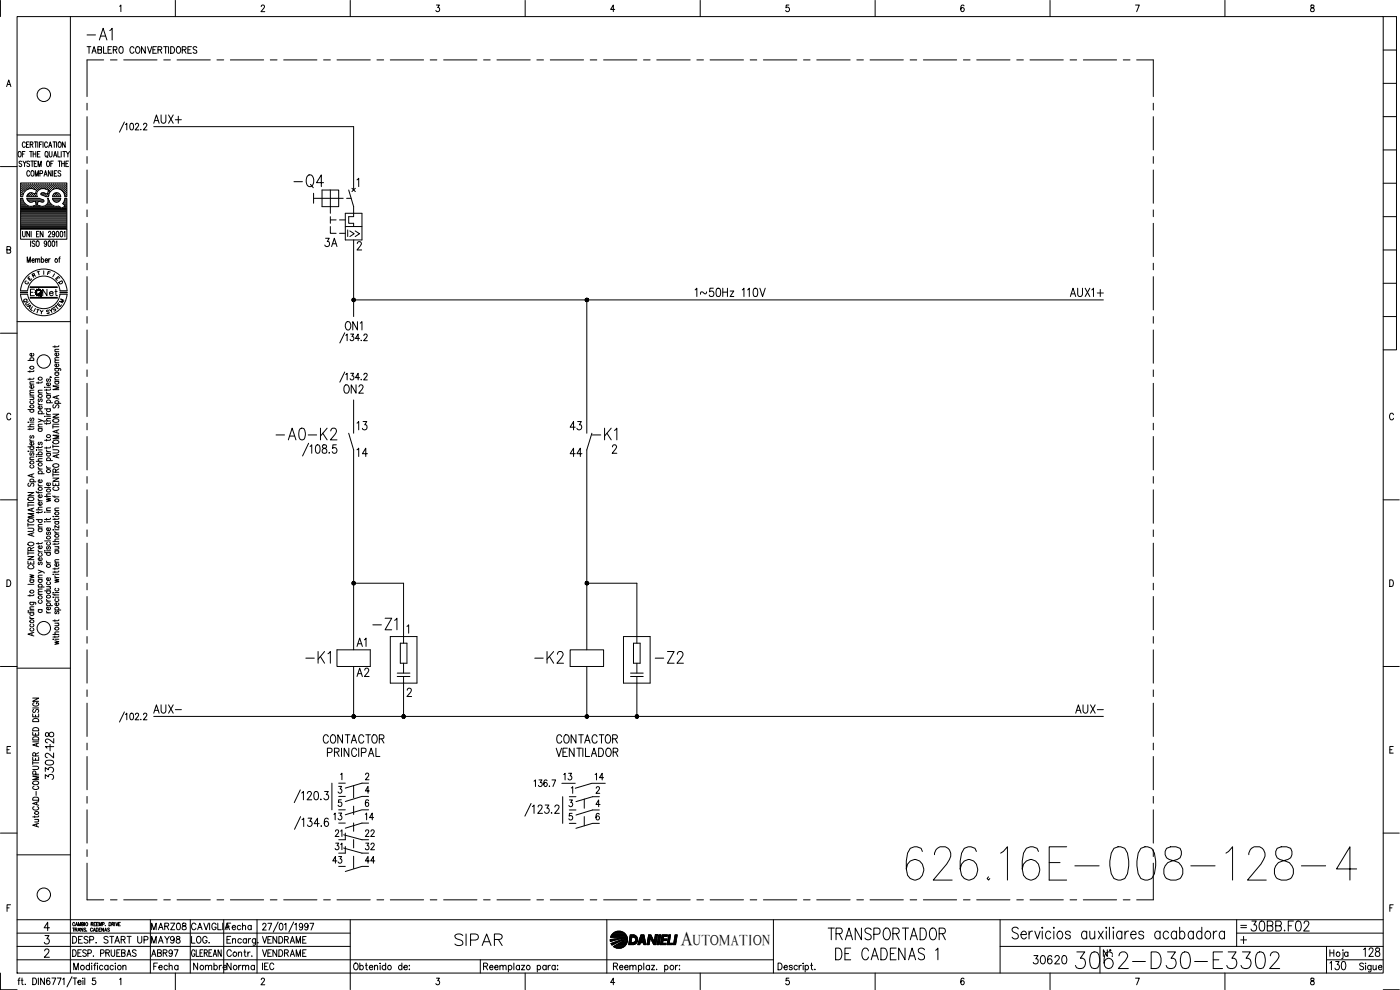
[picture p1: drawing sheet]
<svg xmlns="http://www.w3.org/2000/svg" width="420mm" height="297mm" viewBox="0 0 420 297" stroke-linecap="round" stroke-linejoin="round" font-family="sans-serif">
<defs><g id="words">
<text font-size="15" x="270.9" y="265.3">626.16E-008-128-4</text>
<text font-size="8.8" x="321.4" y="291.7">3062-D30-E3302</text>
<text font-size="7.5" x="87.1" y="57.5">-Q4</text>
<g font-size="7.1">
<text x="25" y="13.4">-A1</text>
<text x="81.5" y="133.3">-A0-K2</text>
<text x="176.4" y="133.3">-K1</text>
<text x="110.8" y="190.1">-Z1</text>
<text x="90.7" y="200.4">-K1</text>
<text x="159.1" y="200.4">-K2</text>
<text x="195.4" y="200.4">-Z2</text>
<text x="135.5" y="285">SIPAR</text>
<text x="247.3" y="283.3">TRANSPORTADOR</text>
<text x="249.4" y="289.3">DE CADENAS 1</text>
</g>
<text font-size="6.2" x="374.3" y="280.5">30BB.F02</text>
<text font-size="5.9" x="204.3" y="283.4">A</text>
<g font-size="5.7">
<text x="44.8" y="38.1">AUX+</text>
<text x="96.3" y="75.1">3A</text>
<text x="207.4" y="90.3">1~50Hz 110V</text>
<text x="320" y="90.3">AUX1+</text>
<text x="102.3" y="100.2">ON1</text>
<text x="102" y="119.2">ON2</text>
<text x="105.8" y="130.2">13</text>
<text x="170" y="130.2">43</text>
<text x="105.8" y="138.3">14</text>
<text x="170" y="138.3">44</text>
<text x="105.8" y="195.1">A1</text>
<text x="105.8" y="204.3">A2</text>
<text x="44.8" y="215.2">AUX-</text>
<text x="321.7" y="215.2">AUX-</text>
<text x="16.9" y="225.8" transform="rotate(-90 16.9 225.8)">128</text>
<text x="96" y="224">CONTACTOR</text>
<text x="165.8" y="224">CONTACTOR</text>
<text x="16.9" y="234.9" transform="rotate(-90 16.9 234.9)">3302-</text>
<text x="309" y="290.3">30620</text>
<text x="397.9" y="292.1">130</text>
<text x="408.2" y="288.2">128</text>
</g>
<g font-size="5.3">
<text x="167.9" y="235.3">13</text>
<text x="177.4" y="235.3">14</text>
<text x="99.1" y="247.3">13</text>
<text x="108.3" y="247.3">14</text>
<text x="108.3" y="252.2">22</text>
<text x="98.8" y="260.3">43</text>
<text x="108.3" y="260.3">44</text>
<text x="44.4" y="284.3">MAY98</text>
<text x="56.1" y="284.3">LOG.</text>
<text x="44.4" y="288.2">ABR97</text>
</g>
<g font-size="4.9">
<text x="11.6" y="90">Net</text>
<text x="99.5" y="256.1">31</text>
<text x="103.4" y="252.2" transform="rotate(-90 103.4 252.2)">21</text>
<text x="108.3" y="256.1">32</text>
<text x="44.4" y="280.1">MARZ08</text>
<text x="67" y="280.1">Fecha</text>
<text x="44.8" y="292.1">Fecha</text>
<text x="56.8" y="292.1">Nombre</text>
<text x="67" y="292.1">Norma</text>
<text x="77.6" y="292.1">IEC</text>
</g>
<text font-size="4.4" x="207.9" y="283.4">UTOMATION</text>
<g font-size="4">
<text x="6.3" y="86.4">C</text>
<text x="8.5" y="84.3">R</text>
<text x="15.5" y="85.4">E</text>
<text x="16.6" y="86.4">D</text>
<text x="6" y="92.1">Q</text>
<text x="6.3" y="92.8">U</text>
<text x="7.1" y="93.8">A</text>
<text x="14.5" y="94.5">S</text>
<text x="15.2" y="93.8">T</text>
<text x="16.6" y="92.1">M</text>
</g>
<text font-size="3.1" x="371.1" y="279.4">=</text>
</g></defs>
<!-- layer: DCA_A3E2|CART -->
<g fill="none" stroke="#000" stroke-width=".3">
<path d="M.1 .1v4.9M5.1 5h410v287h-410zM21.1 5v287M35.9 1.9l.4-.4v2M52.6 .1v4.9M78.4 2l.3-.5 .5 .1 .2 .3-1.1 1.6h1.2M105.1 .1v4.9M131 1.5h.9l-.5 .8a.6 .6 0 0 1 .5 .9 .6 .6 0 0 1-1.1-.1M157.6 .1v4.9M184.5 2.8h-1.2l.8-1.3v2M210.1 .1v4.9M236.8 1.5h-.8l-.1 .9a.62 .62 0 0 1 .9 0 .62 .62 0 0 1-.1 .9 .62 .62 0 0 1-.9-.2"/>
<path d="M262.6 .1v4.9M289.3 1.8l-.5-.3a1.12 1.12 0 0 0 .1 2 .59 .59 0 0 0 .5-.9 .59 .59 0 0 0-1-.1l-.1 .3M315.1 .1v4.9M340.8 1.5h1.1l-.8 2M367.6 .1v4.9M393.4 1.6v.5a.75 .75 0 0 1 .9 .5 .75 .75 0 0 1-.3 .9 .64 .64 0 0 1-.7-.7 .64 .64 0 0 1 .8-.5l.2-.7zM415.1 5h4v100h-4M415.1 15h4M2 26l.6-2 .7 2M2.2 25.3h.8M415.1 35h4M415.1 25h4"/>
<path d="M.1 50h5M5.1 40.5h16M5.6 45.5h.2a.86 .86 0 0 1 .6 .8 .86 .86 0 0 1-.6 .8 1.2 1.2 0 0 1-.2-1.6zM6.3 56.8h.1M6.3 56.2h.1M6.3 55.6h.1M6.3 57.5h.1M6.3 58.1h.1M6.3 58.7h.1M6.3 59.7h.4M6.5 57.1h.1M6.5 56.5h.1"/>
<path d="M6.5 55.9h.1M6.5 55.2h.1M6.5 57.8h.1M6.5 58.4h.1M6.5 48.5a.41 .41 0 0 0-.6-.1 .41 .41 0 0 0 0 .7l.4 .1a.43 .43 0 0 1 .1 .7 .43 .43 0 0 1-.7-.2M6.6 55.1v.2M6.6 55.8v.2M6.6 56.4v.2M6.6 57.1v.1M6.6 57.7v.2M6.6 58.3v.2M6.7 46.2h.5"/>
<path d="M6.8 59h-.6v-4.1h13.9v4.1h-.6M6.8 59.5h-.6v9.3h13.9v-9.3h-.6M6.8 56.2h.1M6.8 57.5h.1M6.8 59.5l.7 1.6M6.9 56.8h.1M6.9 55.5v.1M6.9 58v.1M6.9 56.1v.1M6.9 57.4v.1M6.9 48.3l.5 .8 .4-.8M7.1 57.1h.2"/>
<path d="M7.1 56.5h.2M7.1 55.9h.2M7.1 55.2h.2M7.2 55.1v.2M7.2 55.8v.2M7.2 56.4v.2M7.2 57.1v.1M7.4 49.1v.9M7.5 56.8h.1M7.5 56.2h.1M7.5 55.6h.1M7.5 45.5h-.8v1.6"/>
<path d="M7.5 55.5v.1M7.5 56.1v.1M7.5 56.8v.1M7.5 57.4l-.7 1.6M7.6 43l-.3-.4a.86 .86 0 0 0-.6 .8 .86 .86 0 0 0 .6 .8l.3-.4M7.7 56.5h.2M7.7 55.9h.2M7.7 55.2h.2M7.8 55.1v.2M7.8 55.8v.2M7.8 56.4v.2M8 43.3h.4"/>
<path d="M8 59h3.2M8 59.5h3.7M8.1 59.5l.2 .6 .6 .4M8.1 56.8h.1M8.1 56.2h.1M8.1 55.5l.1 .1M8.1 56.1v.1M8.2 59.7h3.6M8.2 58.7h.1M8.3 56.8l1.2-.2 1.5 .5-.4 1.1-.9-.3M8.4 56.8l-.9 .6M8.4 56.5h.2"/>
<path d="M8.4 55.9h.2M8.4 55.2h.2M8.4 58.4h.2M8.5 55.1v.2M8.5 55.8v.2M8.5 56.4v.2M8.5 58.3v.2M8.7 42.6h-.7v1.6h.7M8.7 56.2h.1M8.7 55.6h.1M8.7 58.7h.1M8.8 58.1h.1"/>
<path d="M8.8 55.5v.1M8.8 56.1v.1M8.8 58.7v.1M8.9 48.5l-.3-.2-.6 .2 .2 .5 .6 .3 .1 .4-.3 .3-.6-.3M8.9 45.5h.8M8.9 51.6a.47 .47 0 0 0-.6-.4 .47 .47 0 0 0-.3 .6v.4a.47 .47 0 0 0 .3 .7 .47 .47 0 0 0 .6-.4M9 56.5h.2M9 55.9h.2M9 55.2h.2M9 58.4h.2M9.1 43.3h.7v-.6l-.7-.1v1.6M9.1 55.1v.2"/>
<path d="M9.1 55.8v.2M9.1 56.4v.1M9.1 58.3v.2M9.2 48.3h.9M9.3 45.5v1.6M9.4 56.2h.1M9.4 58.7h.1M9.4 55.5l.1 .1M9.4 58l.1 .1M9.4 56.1v.1M9.4 58.7v.1M9.5 43.3l.4 .9"/>
<path d="M9.5 51.3l.1-.1a.86 .86 0 0 1 .6 .8 .86 .86 0 0 1-.6 .9 1.14 1.14 0 0 1-.1-1.6zM9.7 57.9l-1 .1-.6 1M9.7 48.3v1.7M9.7 56.5h.1M9.7 55.9h.1M9.7 55.2h.1M9.7 58.4h.1M9.7 55.1v.2M9.7 55.8v.2M9.7 56.4v.1M9.7 58.3v.2M9.9 46.2h.9"/>
<path d="M9.9 45.5v1.6M10 56.2h.1M10 55.6h.1M10 58.7h.1M10 58.2h.1M10 55.5v.1M10 56.1v.1M10 58.7v.1M10.3 42.6h.8M10.3 49.1h.5M10.3 56.5h.2M10.3 55.9h.2"/>
<path d="M10.3 55.2h.2M10.3 58.4h.2M10.4 55.1v.2M10.4 55.8v.2M10.4 56.4v.2M10.4 58.3v.2M10.6 52.9v-1.7l.4 1.7 .5-1.7v1.7M10.6 56.2h.2M10.6 58.7h.2M10.7 55.5l.1 .1M10.7 56.1v.1M10.7 56.8h.1"/>
<path d="M10.7 58.7v.1M10.7 42.6v1.6M10.8 58.1h.1M10.8 45.5v1.6M10.9 56.5h.2M10.9 55.9h.2M10.9 55.2h.2M11 55.1v.2M11 55.8v.2M11 56.4v.2M11 48.3h-.7v1.7h.7M11 57.1h.1"/>
<path d="M11.3 46.2h.4M11.3 56.8h.1M11.3 56.2h.1M11.3 55.6h.1M11.3 55.5v.1M11.3 56.1v.1M11.3 56.8v.1M11.3 42.6v1.6M11.4 50v-1.7l.5 1.7 .5-1.7v1.7M11.6 56.5h.1M11.6 55.9h.1M11.6 55.2h.1"/>
<path d="M11.6 55.1v.2M11.6 55.8v.2M11.6 56.4v.2M11.8 59.5l.2 .1M11.9 43.3h.4M11.9 56.2h.1M11.9 55.5l.1 .1M11.9 56.1v.1M12 56.8a1.53 1.53 0 0 0-.8 2.2M12 56.8l1.2-.2 1.4 .5-.4 1.1-.9-.3M12 52.1l.7-.1v-.7l-.7-.1v1.7M12 45.5h-.7v1.6h.7"/>
<path d="M12.2 56.5h.2M12.2 55.9h.2M12.2 55.2h.2M12.3 55.1v.2M12.3 55.8v.2M12.3 56.4v.2M12.3 58v.4l1 .4M12.5 56.2h.2M12.5 55.6h.2M12.5 58.1h.2M12.6 55.5v.1M12.6 56.1v.1"/>
<path d="M12.6 58v.2M12.6 42.6h-.7v1.6M12.8 56.5h.2M12.8 55.9h.2M12.8 55.2h.2M12.8 58.4h.2M12.9 42.6v1.6M12.9 55.1v.2M12.9 55.8v.2M12.9 56.4v.1M12.9 58.3v.2M13.2 56.2h.1"/>
<path d="M13.2 55.6h.1M13.2 58.1h.1M13.2 52.9l.5-1.7 .5 1.7M13.2 55.5v.1M13.2 56.1v.1M13.2 58v.2M13.3 57.9l-1 .1M13.3 58.8l.5 .2M13.4 52.3h.6M13.5 56.5h.1M13.5 55.9h.1M13.5 55.2h.1"/>
<path d="M13.5 58.4h.1M13.5 55.1v.2M13.5 55.8v.2M13.5 56.4v.2M13.5 58.3v.2M13.6 45.7l.2-.2a.86 .86 0 0 1 .7 .8 .86 .86 0 0 1-.7 .8l-.3-.4zM13.8 59h.7M13.8 56.2h.1M13.8 55.6h.1M13.8 58.7h.1M13.8 55.5v.1M13.8 56.1v.1"/>
<path d="M13.8 58.7v.1M14 46.8l.4 .5M14.1 56.5h.2M14.1 55.9h.2M14.1 55.2h.2M14.1 58.4h.2M14.2 48.4l.1-.1a.86 .86 0 0 1 .6 .9 .86 .86 0 0 1-.6 .8 1.2 1.2 0 0 1-.1-1.6zM14.2 55.1v.2M14.2 55.8v.2M14.2 56.4v.2M14.2 58.3v.2M14.3 43a.47 .47 0 0 0-.6-.4 .47 .47 0 0 0-.3 .6v.4a.47 .47 0 0 0 .3 .6 .47 .47 0 0 0 .6-.4"/>
<path d="M14.4 58.7h.1M14.4 56.8h.2M14.4 56.2h.2M14.4 55.6h.2M14.4 58.1h.2M14.5 59.5h-.3a1.67 1.67 0 0 1-.3 2 1.67 1.67 0 0 1-1.9 .3l-.8-.3 .3-1.2 1.4 .3 .3-.2-.2-.5-1-.3M14.5 55.5v.1M14.5 56.1v.1M14.5 56.8v.1M14.5 58v.2M14.5 59.5l.4 1.2 1.1 1M14.6 57.5h.1"/>
<path d="M14.6 44.2l.5-1.6 .4 1.6M14.7 57.1h.2M14.7 56.5h.2M14.7 55.9h.2M14.7 55.2h.2M14.7 57.8h.1M14.8 45.5v1.1l.3 .5 .5-.5v-1.1M14.8 43.7h.6M14.8 55.1v.2M14.8 55.8v.2M14.8 56.4v.2M14.8 57.1v.1"/>
<path d="M14.8 57.7h.1M15.1 56.2h.1M15.1 56.8h.1M15.1 55.5l.1 .1M15.1 56.1v.1M15.2 49.1h.5M15.3 51.2v1.7l-.8-1.7v1.7M15.4 56.5h.1M15.4 55.9h.1M15.4 55.2h.1M15.5 55.1v.2M15.5 55.8v.2"/>
<path d="M15.5 56.4v.2M15.7 56.2h.1M15.7 55.6h.1M15.7 55.5v.1M15.7 56.1v.1M15.7 56.8h.1M15.8 51.2v1.7M15.9 59.7h2.2M15.9 42.6h.8M16 48.3h-.8v1.7M16 56.5h.2M16 55.9h.2"/>
<path d="M16 55.2h.2M16.1 47.1l.5-1.6 .4 1.6M16.1 55.1v.2M16.1 55.8v.2M16.1 56.4v.2M16.2 58.4l-.1 .1M16.3 46.6h.5M16.3 42.6v1.6M16.3 52h.5M16.3 56.2h.2M16.3 58.7h.2M16.4 55.5l.1 .1"/>
<path d="M16.4 56.1v.1M16.4 58.1v.1M16.4 58.7v.1M16.5 58.1h.1M16.6 56.5h.2M16.6 55.9h.2M16.6 55.2h.2M16.6 58.4h.2M16.7 55.1v.2M16.7 55.8v.2M16.7 56.4v.1M16.7 58.3v.2"/>
<path d="M17 42.6v1.6M17 56.2h.1M17 55.6h.1M17 58.1h.1M17 58.7h.1M17 55.5v.1M17 56.1v.1M17 58v.2M17 58.7v.1M17.1 51.2h-.8v1.7h.8M17.3 56.5h.1M17.3 55.9h.1"/>
<path d="M17.3 55.2h.1M17.3 58.4h.1M17.4 45.5v1.6h.7M17.4 55.1v.2M17.4 55.8v.2M17.4 56.4v.1M17.4 58.3v.2M17.4 48.3h.8M17.6 56.2h.1M17.6 58.7h.1M17.7 42.7l.1-.1a.86 .86 0 0 1 .6 .8 .86 .86 0 0 1-.6 .8 1.2 1.2 0 0 1-.1-1.5zM17.7 55.5v.1"/>
<path d="M17.7 56.1v.1M17.7 58.7v.1M17.9 48.3v1.7M17.9 58.2l.3 .8h-2.5a1.24 1.24 0 0 1 .9-1.1 1.24 1.24 0 0 1 1.3 .3M17.9 56.5h.2M17.9 55.9h.2M17.9 55.2h.2M18 55.1v.2M18 55.8v.2M18 56.4v.2M18.2 51.5l-.5-.3-.3 .3v.3a.7 .7 0 0 1 .7 1l-.4 .1-.3-.3M18.2 56.8h.2"/>
<path d="M18.2 56.2h.2M18.2 55.6h.2M18.3 55.5v.1M18.3 56.1v.1M18.3 56.8v.1M18.4 45.5v1.6M18.5 49.1h.8M18.5 48.3v1.7M18.5 56.5h.2M18.5 55.9h.2M18.5 55.2h.2M18.6 57.1h.1"/>
<path d="M18.6 55.1v.2M18.6 55.8v.2M18.6 56.4v.2M18.8 45.5h.9M18.9 56.2h.1M18.9 56.8h.1M18.9 55.5l.1 .1M18.9 57.5h.1M18.9 56.1v.1M18.9 57.4h.1M19.2 57.1h.1M19.2 56.5h.1"/>
<path d="M19.2 55.9h.1M19.2 55.2h.1M19.2 57.8h.1M19.3 45.5v1.6M19.3 55.1v.2M19.3 55.8v.2M19.3 56.4v.2M19.3 57.1v.1M19.3 57.7v.2M19.3 58.2l.2 .8M19.3 48.3v1.7M19.3 58.2a2.47 2.47 0 0 0-2.7-1.6 2.47 2.47 0 0 0-2.1 2.4"/>
<path d="M19.5 59.5l-.2 .7M19.5 56.8h.1M19.5 56.2h.1M19.5 55.6h.1M19.5 57.5h.1M19.5 58.1h.1M19.5 58.7h.1M19.6 42.6v1.6l-.9-1.6v1.6M19.6 55.5v.1M19.6 56.1v.1M19.6 56.8v.1M19.6 57.4v.1"/>
<path d="M19.6 58v.2M19.6 58.7v.1M19.6 59.7h.4M19.8 49.1h.5M19.8 57.1h.2M19.8 56.5h.2M19.8 55.9h.2M19.8 55.2h.2M19.8 57.8h.2M19.8 58.4h.2M19.9 45.5l.5 .7 .5-.7M19.9 55.1v.2"/>
<path d="M19.9 55.8v.2M19.9 56.4v.2M19.9 57.1v.1M19.9 57.7v.2M19.9 58.3v.2M20.4 46.2v.9M20.6 48.3h-.8v1.7h.8M415.1 55h4M415.1 45h4M2.1 75l.9-.2 .2-.2-.2-.5-.9-.1v2l1-.2v-.7l-.3-.1M6.2 68.8v3h13.9v-3M6.3 64.5h13.7"/>
<path d="M6.3 64.1h13.7M6.3 63.8h13.7M6.3 63.5h13.7M6.3 63.2h13.7M6.3 62.9h13.7M6.3 62.6h12M6.3 62.2h11.7M6.3 61.9h2.3M6.3 61.6h1.6M6.3 61.3h1.2M6.3 60.9h.9M6.3 60.6h.7"/>
<path d="M6.3 60.3h.6M6.3 60h.5M6.3 64.8h13.7M6.3 65.1h13.7M6.3 65.4h13.7M6.3 65.7h13.7M6.3 66h13.7M6.3 66.3h13.7M6.3 66.7h13.7M6.3 67h13.7M6.3 67.3h13.7M6.3 67.6h13.7"/>
<path d="M6.3 67.9h13.7M6.3 68.2h13.7M6.3 68.6h13.7M6.8 69.4v1.4l.3 .3 .4-.3 .1-1.4M7.5 61.1l.9 .6M8.2 78.7v-1.6l.4 1.6 .5-1.6v1.6M8.3 60h4.5M8.6 60.3h1.6M8.8 60.6l.7 .1 1.1-.4 .3 1.2-1.4 .4-1.2-.2M8.9 69.4v1.7l-.9-1.7v1.7M9.2 72.3v1.6M9.4 69.4v1.7"/>
<path d="M9.6 78.1h.7l-.1-.4a.5 .5 0 0 0-.6 .5 .5 .5 0 0 0 .6 .5l.1-.2M10 61.9h2.1M10.5 72.5l-.3-.2-.5 .2 .1 .4 .6 .3 .1 .5-.3 .2-.5-.2M10.7 78l.3-.4 .3 .1v1M10.7 77.6v1.1M10.7 60.3h.6M10.8 60.6h.5M10.8 60.9h.4M10.9 61.6h.3M10.9 61.3h.2M11 70.2h.4M11 72.4l.2-.1a.86 .86 0 0 1 .6 .8 .86 .86 0 0 1-.6 .8 1.2 1.2 0 0 1-.2-1.5z"/>
<path d="M11.3 78l.3-.4 .3 .1v1M11.7 69.4h-.7v1.7h.7M11.8 60.3h1.3M12.4 77.9l.1-.2a.46 .46 0 0 1 .6 .5 .46 .46 0 0 1-.7 .3M12.4 77.1v1.6M12.9 69.4v1.7l-.8-1.7v1.7M13.4 61.9h2.9M13.5 78.1h.8l-.2-.4a.46 .46 0 0 0-.6 .5 .46 .46 0 0 0 .8 .3M14 61.6h1.6M14 72.8l-.2 .4a.42 .42 0 0 1-.6-.4 .43 .43 0 0 1 .8-.3v1.1l-.3 .3-.4-.2M14.2 61.3h1M14.4 60.9h.5"/>
<path d="M14.5 60.6h.2M14.6 60.3h.1M14.6 69.8v-.3l.4-.1 .2 .5-.7 1.2h.8M14.6 72.4l.2-.1a.96 .96 0 0 1 0 1.6l-.3-.3zM14.6 77.6v1.1M15.1 77.6l-.3 .1-.2 .4M15.8 72.4l.2-.1a.96 .96 0 0 1 0 1.6l-.3-.3zM16 60h1.9M16 61.7l.7 .2a1.45 1.45 0 0 1 1.7 .6M16.3 60.3h1.4M16.4 70l-.1 .3a.42 .42 0 0 1-.6-.4 .42 .42 0 0 1 .7-.2v1.1l-.3 .3-.4-.3M16.5 60.6h1"/>
<path d="M16.8 72.6l.3-.3v1.6M17 69.5l.2-.1a.96 .96 0 0 1 0 1.7l-.3-.3zM17.6 77.6h.4M17.9 60.2l-.4 .3M17.9 60.2l.3-.7h-2.5l.8 1M18.1 77.1l-.3 .3v1.3M18.2 69.5l.2-.1a.96 .96 0 0 1 0 1.7l-.3-.3zM18.5 62.6h1.5M18.8 61.1l.7 .7M19 60.9h1M19.1 62.2h.9M19.1 61.3h.9"/>
<path d="M19.2 69.8l.3-.4v1.7M19.2 60.6h.8M19.3 60.2l-.5 .9M19.4 61.6h.6M19.4 60.3h.6M19.5 60h.5M19.5 61.9l-1.1 .6M19.6 61.9h.4M415.1 75h4M415.1 65h4M.1 100h5M5.1 96.5h16"/>
<path d="M6.2 87.2a7 7 0 0 1 6.9-6.5 7 7 0 0 1 7 6.5M6.2 88.2a7 7 0 0 0 6.9 6.5 7 7 0 0 0 7-6.5M8.3 87.2a4.9 4.9 0 0 1 4.8-4.4 4.9 4.9 0 0 1 4.9 4.4M8.3 88.2a4.9 4.9 0 0 0 4.8 4.4 4.9 4.9 0 0 0 4.9-4.4M9.1 86.1h8.1v.2h-8.1M9.1 89.2h8.1v.2h-8.1zM9.1 86.2h8M9.1 89.3h8M10.3 86.8h-1.2v1.9M11.1 92.8l.7 .2M12.1 93.1l.3 .5 .5-.4M12.4 93.6v.6"/>
<path d="M13.1 81.3v1M415.1 95h4M415.1 85h4M8.4 108.1h1.8M9 111.2v.5M9 113.5v.5M9 119.1h1.2M9 118.6h1.2M9 115.3h1.2M9.2 108.1l-.1-.1a.53 .53 0 0 1 .5-.7 .53 .53 0 0 1 .5 .7l-.2 .1M9.8 119.1l.4 .4-.1 .3-1.1 .1M9.9 115.7l.2 .1a.52 .52 0 0 1-.5 .7 .52 .52 0 0 1-.5-.7l.4-.1v.8"/>
<path d="M9.9 106a.49 .49 0 0 1 0 .7 .49 .49 0 0 1-.7 0 .49 .49 0 0 1-.1-.6l.4-.1v.8M10.2 117.8l-1.1 .1-.1 .3 .3 .4M10.2 117.1h-1.1l-.1 .4 .3 .3M10.2 114.5l-1.1 .1-.1 .3 .3 .4M10.2 113.4l-.4 .4h-1.4M10.2 111.2l-.1 .2-1.7 .1M11.5 114.6v.5M11.5 117.9h1.2M11.7 119.7l-.2 .3 .2 .5 .4-.8h.5l.1 .5-.3 .3M12.7 117.1h-1.1l-.1 .4 .3 .4M12.7 114.5l-.4 .4h-1.4M13.4 116.2h.1z"/>
<path d="M14 117.6l.1 .4 .4 .2M14 116.8v.4M14 118.6h1.2M14 118.2h1.2M14 116.2h1.2M14.2 118.6a.49 .49 0 0 0 0 .8 .49 .49 0 0 0 .7 0 .49 .49 0 0 0 0-.8M14.2 113.7l-.2 .2 .2 .6 .4-.8h.5l.1 .5-.3 .3M14.9 114.9l.2 .1a.52 .52 0 0 1-.5 .7 .52 .52 0 0 1-.5-.7l.4-.1v.8M15.1 113.1v.2v-.2l.4 .2M15.2 116.7l-.1 .3h-1.7M16.5 110.6h1.6l.1 .6M16.5 103.7v.6"/>
<path d="M16.5 114.5h1.2M16.5 114h1.2M16.5 111.8h1.2M16.5 108.8h1.2M16.5 105.5h1.2M16.7 114.5a.55 .55 0 0 0 .3 .9 .55 .55 0 0 0 .7-.7l-.3-.2M16.7 111.8l-.1 .2a.51 .51 0 0 0 .5 .7 .51 .51 0 0 0 .3-.9M16.7 110.6l-.1 .1a.53 .53 0 0 0 .5 .7 .53 .53 0 0 0 .5-.7l-.2-.1M17.1 118.9v.6M17.4 109.2a.49 .49 0 0 1 0 .7 .49 .49 0 0 1-.7 .1 .49 .49 0 0 1-.1-.7l.4-.1v.9M17.4 105.9l.2 .2a.52 .52 0 0 1-.5 .7 .52 .52 0 0 1-.5-.8l.4-.1v.9M17.7 118.6l-1.8 .6 1.8 .5"/>
<path d="M17.7 115.8h-1.8l1.8 .6-1.8 .5h1.8M17.7 113.2l-1.1 .1-.1 .3 .3 .4M17.7 108.1h-1.1l-.1 .4 .3 .3M17.7 107.3l-1.1 .1-.1 .3 .3 .4M17.7 104.8h-1.1l-.1 .4 .3 .3M17.7 103.7l-.4 .3h-1.4M3.2 124.4a.61 .61 0 0 0-.7-.4 .61 .61 0 0 0-.5 .7v.5a.61 .61 0 0 0 .5 .8 .61 .61 0 0 0 .7-.5M8.4 126.6h.2zM8.4 128h1.8M8.4 134.1h1.8M8.4 122.9h1.8M8.5 135.3v.2z"/>
<path d="M9 131.8l.1 .4 .4 .2M9 128.5v.5M9 137.9h1.2M9 135.4h1.2M9 132.4h1.2M9 126.6h1.2M9.2 139.6l-.1 .2a.51 .51 0 0 0 .5 .7 .51 .51 0 0 0 .3-.9M9.2 135.8l-.2 .3 .1 .5h.3l.3-.7 .2-.1 .3 .3-.3 .5M9.2 134.1l-.1 .1a.51 .51 0 0 0 .5 .7 .51 .51 0 0 0 .3-.8M9.2 130.7l-.2 .3 .1 .4h.3l.3-.6 .2-.1 .3 .3-.3 .5M9.2 125.4l-.2 .3 .1 .4h.3l.3-.6 .2-.1 .3 .3-.3 .5M9.2 122.9l-.1 .1a.51 .51 0 0 0 .5 .7 .51 .51 0 0 0 .3-.8"/>
<path d="M9.2 120.3a.55 .55 0 0 0 .3 .9 .55 .55 0 0 0 .7-.6l-.3-.3M9.9 132.7l.2 .2a.52 .52 0 0 1-.6 .7 .52 .52 0 0 1-.4-.8l.4-.1v.9M10.2 137.1l-1.1 .1-.1 .4 .3 .3M10.2 128.4l-.4 .4h-1.4M10.2 127.3l-1.1 .1-.1 .3 .3 .3M10.9 136.9h.1zM10.9 135h.1zM10.9 138.4h1.8M10.9 136.4h1.8M11.5 125.7l1.2 .5-1.2 .4M11.5 120.8l.1 .4 .4 .2M11.5 134v.5"/>
<path d="M11.5 136.9h1.2M11.5 135h1.2M11.5 128.6h1.2M11.5 128.1h1.2M11.5 124.1h1.8M11.5 121.4h1.2M11.7 136.4l-.1-.1a.52 .52 0 0 1 .5-.7 .52 .52 0 0 1 .3 .8M11.7 132.7l-.2 .3 .2 .5 .4-.8h.5l.1 .5-.3 .3M11.7 128.6a.49 .49 0 0 0 0 .7 .49 .49 0 0 0 .7 0 .49 .49 0 0 0 0-.7M11.7 124.1a.51 .51 0 0 1 0-.7 .51 .51 0 0 1 .7 0 .51 .51 0 0 1 0 .7M12.4 121.9a.5 .5 0 0 1 .1 .7 .5 .5 0 0 1-.8 0 .5 .5 0 0 1 .1-.7h.2v.9M12.7 137.6l-1.1 .1-.1 .3 .3 .4"/>
<path d="M12.7 133.9l-.4 .4h-1.4M12.7 127.3h-1.1l-.1 .4 .3 .4M12.7 126.2l.5 .2 .1 .3M13.4 124.9h.1zM13.4 126.3h1.8M13.4 122.7h1.8M14 139.9l.1 .3 .4 .2M14 135l.1 .3 .4 .2M14 123.9l.1 .3 .4 .2M14 126.8v.5M14 131.8v.5M14 134.1v.5"/>
<path d="M14 138.2h1.7M14 136h1.2M14 135.5h1.2M14 124.9h1.2M14 124.4h1.2M14 120.8h1.7M14.2 138.2l-.1-.1a.52 .52 0 0 1 .5-.8 .52 .52 0 0 1 .3 .9M14.2 136a.55 .55 0 0 0 .3 1 .55 .55 0 0 0 .7-.7l-.3-.3M14.2 122.7l-.1 .1a.52 .52 0 0 0 .5 .7 .52 .52 0 0 0 .3-.8M14.2 120.8l-.1-.1a.52 .52 0 0 1 .5-.7 .52 .52 0 0 1 .3 .8M15.2 134.1l-.1 .3h-1.7M15.2 131.7l-.4 .4h-1.4"/>
<path d="M15.2 126.7l-.4 .4h-1.4M15.2 125.5l-1.1 .1-.1 .4 .3 .3M15.9 134.9h1.2l.6 .5-.1 .3-.5 .2h-1.2M15.9 124.3h1.8l-1.8 .9h1.8M15.9 128h1.8M15.9 127.5v1M15.9 133.5v.9M15.9 133.9h1.8M15.9 127.3h1.8M16 139.4a.89 .89 0 0 1 1-.3 .89 .89 0 0 1 .6 .8 .88 .88 0 0 1-1 .4 .88 .88 0 0 1-.6-.9zM16 132.4a.88 .88 0 0 1 1-.4 .88 .88 0 0 1 .6 .9 .89 .89 0 0 1-1 .3 .89 .89 0 0 1-.6-.8zM16 125.9a.89 .89 0 0 1 1-.3 .89 .89 0 0 1 .6 .8 .88 .88 0 0 1-1 .4 .88 .88 0 0 1-.6-.9z"/>
<path d="M16.1 121.4l-.2 .4 .1 .5h.6l.3-.7 .5-.2 .3 .4-.3 .6M16.5 121h1.7M16.7 121l-.1-.1a.53 .53 0 0 1 .5-.7 .53 .53 0 0 1 .5 .7l-.2 .1M17.1 129.1v.7M17.1 136.5v.7M17.7 136.3l-1.8 .6 1.8 .5M17.7 130.6h-1.8l1.8 .5-1.8 .5h1.8M17.7 128.9l-1.8 .6 1.8 .5M418.2 124.4a.61 .61 0 0 0-.7-.4 .61 .61 0 0 0-.5 .7v.5a.61 .61 0 0 0 .5 .8 .61 .61 0 0 0 .7-.5M.1 150h5M8.4 158.5h1.5l.3 .4-.1 .3-.4 .3h-1.3M8.4 147.8h1.8l-1.8 .9h1.8"/>
<path d="M8.4 151.1v.9M8.4 157v.9M8.4 157.5h1.8M8.4 151.5h1.8M8.4 150.8h1.8M8.5 155.9a.88 .88 0 0 1 1-.4 .88 .88 0 0 1 .6 .9 .88 .88 0 0 1-1 .4 .88 .88 0 0 1-.6-.9zM8.5 149.4a.88 .88 0 0 1 1-.3 .88 .88 0 0 1 .6 .9 .88 .88 0 0 1-1 .3 .88 .88 0 0 1-.6-.9zM8.6 145l-.2 .3 .2 .6h.4l.3-.7a.48 .48 0 0 1 .7-.2 .48 .48 0 0 1 .1 .8l-.2 .1M9 144.6h1.8M9.2 144.6l-.1-.2a.53 .53 0 0 1 .5-.7 .53 .53 0 0 1 .5 .7l-.2 .2M9.6 142.4v.6M9.6 152.6v.7"/>
<path d="M10.2 159.8l-1.8 .6 1.8 .5M10.2 154.1h-1.8l1.8 .5-1.8 .6h1.8M10.2 152.4l-1.8 .6 1.8 .5M10.2 142.1l-1.8 .6 1.8 .5M10.9 147.4l.3 .4h1.5M10.9 155.9h1.8M10.9 153h1.8M11.5 149.7l.1 .4 .4 .2M11.5 145.2l.1 .4 .4 .2M11.5 140.2l.1 .3 .4 .2M11.5 147.5v.5M11.5 153.5v.5"/>
<path d="M11.5 158.7h1.2M11.5 158.1h1.2M11.5 150.3h1.2M11.5 145.8h1.2M11.5 142.1h1.8M11.5 140.7h1.2M11.7 158.7a.51 .51 0 0 0 0 .7 .51 .51 0 0 0 .7 0 .51 .51 0 0 0 0-.7M11.7 155.9a.51 .51 0 0 0 0 .7 .51 .51 0 0 0 .7 0 .51 .51 0 0 0 0-.7M11.7 142.1a.51 .51 0 0 1 0-.7 .51 .51 0 0 1 .7 0 .51 .51 0 0 1 0 .7M12.4 150.7a.51 .51 0 0 1 0 .7 .51 .51 0 0 1-.7 .1 .51 .51 0 0 1-.1-.7l.4-.1v.9M12.4 148.4a.5 .5 0 0 1 .1 .8 .5 .5 0 0 1-.8 0 .5 .5 0 0 1 .1-.8h.2v.9M12.4 144a.51 .51 0 0 1 0 .7 .51 .51 0 0 1-.7 0 .51 .51 0 0 1-.1-.7h.4v.8"/>
<path d="M12.7 157.3l-1.1 .1-.1 .4 .3 .3M12.7 153.4l-.4 .4h-1.4M12.7 152.2l-1.1 .1-.1 .3 .3 .4M13.4 156.5h.1zM13.4 153.7h.1zM13.4 149h1.8M13.4 146.3h1.8M14 149.4l1.2 .3-1.2 .2 1.2 .3-1.2 .3M14 156.5h1.2M14 155.6v.5M14 153.7h1.2M14 153.2h1.2"/>
<path d="M14 140.4h1.2M14.2 159.6l-.2 .3 .2 .5 .4-.7h.5l.1 .4-.3 .3M14.9 158.4a.5 .5 0 0 1 0 .6 .5 .5 0 0 1-.6 .1 .5 .5 0 0 1-.2-.7h.4v.8M14.9 144.9l.2 .1a.53 .53 0 0 1-.6 .7 .53 .53 0 0 1-.4-.8h.4v.8M15.2 155.5l-.4 .4h-1.4M15.2 152.4l-1.1 .1-.1 .3 .3 .4M15.2 148.2h-1.1l-.1 .4 .3 .4M15.9 158.9h.1zM15.9 155h.1zM15.9 148.7l.3 .4h1.5M15.9 144.8v.9h1.8v-.9M15.9 143.5h1.8l-1.8 .9h1.8"/>
<path d="M15.9 142.4h1.8M15.9 141.9v1M16.3 146.1a.53 .53 0 0 0-.4 .7 .53 .53 0 0 0 .7 .3h.4a.53 .53 0 0 0 .7-.3 .53 .53 0 0 0-.5-.7M16.5 159.4l.1 .3 .4 .2M16.5 156.5h1.2M16.5 153.2h1.2M16.5 148.8v.5M16.5 155.5v.5M16.5 159.9h1.2M16.5 158.9h1.2M16.5 155h1.2M16.7 156.5a.55 .55 0 0 0 .3 .9 .55 .55 0 0 0 .7-.7l-.3-.2"/>
<path d="M16.7 141.7l-.1-.9h-.6l-.1 .9h1.8M16.7 145.2v.5M17.7 157.7v.8l-1.2-.8v.8M17.7 155.4l-.4 .4h-1.4M17.7 152.4l-1.1 .1-.1 .4 .3 .3M17.7 140.7l-1 .5M415.1 150h4.8M2.1 174a1.01 1.01 0 0 1 1.1 1 1.01 1.01 0 0 1-1.1 1zM8.4 168.3v.9h1.8v-.9M8.4 167h1.8l-1.8 .9h1.8M8.4 175.3h1.8M8.4 165.9h1.8"/>
<path d="M8.4 165.5v.9M8.5 162.9a.88 .88 0 0 1 1-.3 .88 .88 0 0 1 .6 .9 .88 .88 0 0 1-1 .3 .88 .88 0 0 1-.6-.9zM8.8 169.7a.52 .52 0 0 0-.4 .6 .52 .52 0 0 0 .7 .4h.4a.52 .52 0 0 0 .6-.4 .52 .52 0 0 0-.4-.6M9 172.4l1.2 .3-1.2 .3 1.2 .2-1.2 .3M9 178.4v.5M9 174h1.2M9.2 174a.55 .55 0 0 0 .3 .9 .55 .55 0 0 0 .7-.7l-.3-.2M9.2 165.2l-.1-.8h-.6l-.1 .8h1.8M9.2 168.7v.5M9.6 160v.7M10.2 178.4l-.4 .3h-1.4M10.2 164.2l-1 .5"/>
<path d="M11.5 171.1l1.2 .4-1.2 .4M11.5 165l.1 .4 .4 .2M11.5 178.3h1.2M11.5 176.1h1.8M11.5 173.9h1.2M11.5 173.4h1.2M11.5 165.6h1.2M11.5 162.8v.5M11.7 176.1a.49 .49 0 0 1 0-.7 .49 .49 0 0 1 .7 0 .49 .49 0 0 1 0 .7M11.7 173.9a.51 .51 0 0 0 0 .7 .51 .51 0 0 0 .7 0 .51 .51 0 0 0 0-.7M11.7 168.6l-.2 .3 .1 .5h.3l.2-.7 .3-.1 .3 .3-.3 .5M11.7 166a.51 .51 0 0 0 0 .8 .51 .51 0 0 0 .7 0 .51 .51 0 0 0 0-.8"/>
<path d="M12.4 167.3a.5 .5 0 0 1 .1 .8 .5 .5 0 0 1-.8 0 .5 .5 0 0 1 .1-.8h.2v.9M12.4 163.8a.51 .51 0 0 1 0 .7 .51 .51 0 0 1-.7 0 .51 .51 0 0 1-.1-.7h.4v.8M12.7 177.5l-1.1 .1-.1 .4 .3 .3M12.7 176.7l-1.1 .1-.1 .4 .3 .3M12.7 172.6l-1.1 .1-.1 .3 .3 .4M12.7 171.5l.5 .2 .1 .3M12.7 162.8l-.1 .3h-1.7M13.4 165.3h.1zM13.4 177.3h1.8M13.4 165.8h1.8M13.4 162.3h1.8M14 179.8l.1 .4 .4 .2"/>
<path d="M14 168.3l.1 .4 .4 .2M14 176h1.2M14 168.9h1.2M14 165.3h1.2M14.2 177.3l-.1 .1a.52 .52 0 0 0 .5 .7 .52 .52 0 0 0 .3-.8M14.2 174.6l-.1 .1a.52 .52 0 0 0 .5 .8 .52 .52 0 0 0 .3-.9M14.2 165.8a.49 .49 0 0 0 0 .7 .49 .49 0 0 0 .7 0 .49 .49 0 0 0 0-.7M14.2 164l-.2 .3 .1 .4h.3l.2-.6 .3-.1 .3 .3-.3 .5M14.2 162.7a.49 .49 0 0 0 0 .7 .49 .49 0 0 0 .7 0 .49 .49 0 0 0 0-.7M14.8 176l.4 .3-.1 .4-1.1 .1M14.9 173.3l.2 .2a.52 .52 0 0 1-.5 .7 .52 .52 0 0 1-.5-.8l.4-.1v.9M15.9 179.2h.1z"/>
<path d="M15.9 178.2l.3 .3h1.5M15.9 177.8h.1zM15.9 172.3h.1zM15.9 162.5h1.8M16.5 173.7l1.2 .3-1.2 .2 1.2 .3-1.2 .3M16.5 172.7l.1 .4 .4 .2M16.5 165.3h1.2M16.5 163v.5M16.5 170.4v.5M16.5 171.4v.5M16.5 178.2v.5M16.5 179.2h1.2"/>
<path d="M16.5 177.8h1.2M16.5 173.3h1.2M16.5 172.3h1.2M16.5 168.7h1.2M16.5 164h1.2M16.7 179.6l-.1 .2a.52 .52 0 0 0 .5 .7 .52 .52 0 0 0 .3-.9M16.7 176.5l-.1 .1a.53 .53 0 0 0 .5 .7 .53 .53 0 0 0 .5-.7l-.2-.1M16.7 165.3l-.1 .1a.53 .53 0 0 0 .5 .7 .53 .53 0 0 0 .5-.7l-.2-.1M17.3 164l.4 .4-.1 .3-1.1 .1M17.4 169.1a.49 .49 0 0 1 0 .7 .49 .49 0 0 1-.7 0 .49 .49 0 0 1-.1-.7h.4v.8M17.7 171.3l-.4 .3h-1.4M17.7 170.3l-.4 .4h-1.4"/>
<path d="M17.7 167.9l-1.1 .1-.1 .3 .3 .4M17.7 162.9l-.4 .4h-1.4M17.7 161.7l-1.1 .1-.1 .4 .3 .3M417.1 174a1 1 0 0 1 1.1 1 1 1 0 0 1-1.1 1zM.1 200h5M8.4 183.3h.2zM8.4 183.8h1.8M9 185l.1 .4 .4 .2M9 180.7h1.6l.1 .6M9 185.6h1.2M9 183.3h1.2M9 182.8h1.2"/>
<path d="M9.2 188.5l-.1 .1a.52 .52 0 0 0 .5 .8 .52 .52 0 0 0 .3-.9M9.2 187.3l-.1 .1a.52 .52 0 0 0 .5 .7 .52 .52 0 0 0 .3-.8M9.2 183.8l-.1 .2a.52 .52 0 0 0 .5 .7 .52 .52 0 0 0 .3-.9M9.2 180.7l-.1 .1a.53 .53 0 0 0 .5 .7 .53 .53 0 0 0 .5-.7l-.2-.1M9.6 189.9v.7M10.2 189.7l-1.8 .6 1.8 .5M10.2 182.1h-1.1l-.1 .4 .3 .3M11.5 182.9h1.2M11.7 182.9a.51 .51 0 0 0 0 .7 .51 .51 0 0 0 .7 0 .51 .51 0 0 0 0-.7M11.7 180.2a.51 .51 0 0 0 0 .7 .51 .51 0 0 0 .7 0 .51 .51 0 0 0 0-.7M14 183.3l.1 .4 .4 .2M14 183.9h1.2"/>
<path d="M14 181.7h1.7M14 180.4h1.2M14.2 181.7a.49 .49 0 0 1 0-.7 .49 .49 0 0 1 .7 0 .49 .49 0 0 1 0 .7M14.9 182.1l.2 .2a.52 .52 0 0 1-.6 .7 .52 .52 0 0 1-.4-.8l.4-.1v.9M15.9 190.4h1.8M16 191.8h.1M16.5 192.3l1.2 .3-1.2 .2 1.2 .3-1.2 .3M16.5 191.8h1.2M16.5 186v.5M16.5 190.8v.5M16.5 187h1.2M16.5 183h1.7"/>
<path d="M16.7 183.4l-.2 .3 .1 .4h.3l.2-.6 .3-.1 .3 .3-.3 .5M16.7 183l-.1-.1a.51 .51 0 0 1 .5-.7 .51 .51 0 0 1 .3 .8M17.3 187l.4 .4-.1 .3h-1.1M17.4 180.9l.2 .1a.52 .52 0 0 1-.6 .7 .52 .52 0 0 1-.4-.7l.4-.1v.8M17.7 190.8l-.4 .3h-1.4M17.7 189.6l-1.1 .1-.1 .3 .3 .4M17.7 185.9l-.4 .4h-1.4M415.1 200h4.8M5.1 200.5h16M2.1 224.9h.7M3.2 224h-1.1v2h1.1M417.1 224.9h.6"/>
<path d="M418.1 224h-1v2h1M.1 250h5M5.1 256.5h16M415.1 250h4.8M2.1 272.4h.7M3.2 271.5h-1.1v2M5.1 276h410M5.1 280h100M45.1 276v16M57.1 276v16M67.1 276v16M77.1 276v16"/>
<path d="M105.1 276v21M182.1 276v16M184.1 280h3.3M184.2 279.9h3M184.4 279.7h2.6M184.7 279.6h2M185.1 279.5h1.3M232.1 276v16M300.1 276v16M371.1 280h44M371.1 276v8M417.1 272.4h.6"/>
<path d="M418.1 271.5h-1v2M.1 292v5h5M5.1 284h100M5.1 288h227M5.4 294.1h.6M6 293.4l-.4 .4v1.6M6.3 294.1h.6M6.6 293.4v1.6l.4 .4M7.6 295.3h.1M9.8 293.4a1.01 1.01 0 0 1 1.2 1 1.01 1.01 0 0 1-1.2 1zM11.5 293.4v2M13.3 293.4v2l-1.1-2v2"/>
<path d="M14.9 293.7l-.3-.3a1.12 1.12 0 0 0-.1 2 .56 .56 0 0 0 .6-.5 .56 .56 0 0 0-.5-.6 .56 .56 0 0 0-.6 .5M15.6 293.4h1.1l-.8 2M17.2 293.4h1.1l-.8 2M18.8 293.8l.4-.4v2M21.6 293.1l-1.5 3M21.9 293.4h1.1M22.5 293.4v2M23.4 294.7h.9l-.1-.5a.58 .58 0 0 0-.8 .6 .58 .58 0 0 0 .9 .3M24.9 293.4v.2zM24.9 294.1v1.3M25.4 293.4v2M28.6 293.4h-.8l-.1 .9a.63 .63 0 0 1 1 0 .63 .63 0 0 1-.2 .9 .63 .63 0 0 1-.9-.2"/>
<path d="M35.9 293.9l.4-.4v2M52.6 292v5M78.4 293.9l.3-.4 .5 .1 .2 .3-1.1 1.6h1.2M131 293.5h.9l-.5 .7a.6 .6 0 0 1 .5 1 .6 .6 0 0 1-1.1-.1M144.1 288v4M157.6 292v5M183.1 282.3h.8M183.1 282.1h1.3M183.1 282h1.9M183.2 282.4h.3M183.2 282.5l-.1-.6 3.2-.3-3.1 .9M183.3 281.2h4.6"/>
<path d="M183.3 281.9h2.2M183.3 281.1h4.9M183.3 281h4.8M183.4 283.1l.3 .4M183.4 283.1l3.2-1.2 .1 .2-3 1.5M183.4 280.8h4.6M183.4 283.1h1.3M183.4 283.2h1M183.5 280.7h4.5M183.5 283.4h.6M183.6 280.5h4.3M183.6 283.5h.2"/>
<path d="M183.6 280.4h4.2M183.7 282.9h1.3M183.8 280.3h3.9M183.8 280.2a2.57 2.57 0 0 1 4.4 .9l-2 .3-.2-.2h-2.8zM183.9 280.1h3.6M184.1 282.8h1.1M184.1 284h3.2M184.2 281.8h1.7M184.2 283.9h3.3M184.3 284.2h2.8M184.4 282.7h1.1M184.5 294.8h-1.2l.8-1.3v2"/>
<path d="M184.5 283.8h3.1M184.6 284.3h2.3M184.7 283.6h3M184.8 282.6h1M184.9 284.5h1.6M185 283.5h2.8M185.2 282.4h.9M185.2 283.4h2.7M185.2 281.6h1.1M185.4 283.2h2.6M185.5 282.3h.9M185.7 283.1h2.4"/>
<path d="M185.9 282.9h2.2M185.9 282.1h.7M186.1 281.3h.7M186.1 282.8h2.1M186.3 282h.4M186.4 282.7h1.8M186.4 281.7l1.1-.2-.9 .3zM186.5 281.8h.4M186.6 282.6h1.7M186.6 281.6h.7M186.9 282.1l.1 .2-2.9 1.7M186.9 282.4h1.4"/>
<path d="M186.9 282.1h1.4M187 282.3h1.3M187 282h1.3M187.1 281.3h.4M187.2 281.5h.2M187.3 281.9h1M187.6 281.8h.7M187.8 281.5h.5M187.9 281.6h.4M188.2 281.3l-1.3 .8M188.3 281.3a2.6 2.6 0 0 1-1.2 2.8 2.6 2.6 0 0 1-3-.1M188.7 283.2h2"/>
<path d="M188.7 283.4h1.8M188.7 282.9h2.3M188.7 283.1h2.2M188.8 282.8h2.3M188.8 282.7h.6M188.8 282.6h.6M188.8 282.4h.6M188.8 282.3h.6M188.9 282.1h.6M188.9 282h.6M188.9 281.9h.6M188.9 281.8h.6"/>
<path d="M189 281.6h.6M189 281.5h.6M189 281.2h2.2M189 281.3h.6M189.1 281.1h2M189.1 281h1.9M189.1 280.8h1.7M189.1 280.5h1.1a1.51 1.51 0 0 1 1.2 1.5 1.51 1.51 0 0 1-1.2 1.4h-1.5zM189.1 280.7h1.5M189.1 280.5h1.2M189.6 281.2l-.2 1.6h.8M190.2 281.2a.78 .78 0 0 1 .6 .7 .78 .78 0 0 1-.6 .8"/>
<path d="M190.3 282.7h.9M190.5 281.3h.7M190.5 282.6h.8M190.6 281.5h.7M190.7 282.4h.6M190.7 282.3h.6M190.7 281.6h.6M190.8 282.1h.5M190.8 281.8h.5M190.8 282h.5M190.8 281.9h.5M191.4 283.4h.6"/>
<path d="M191.5 283.2h.6M191.5 283.1h.6M191.6 282.9h.6M191.6 282.8h2.1M191.6 282.7h2.1M191.7 282.6h2M191.7 282.4h1.9M191.8 282.3h.6M191.8 282.1h.6M191.9 282h.6M191.9 281.9h.6M191.9 281.8h.7"/>
<path d="M192 281.6h.6M192 281.5h.7M192.1 281.3h.6M192.2 281.2h1.2M192.2 281.1h1.2M192.2 281h1.1M192.3 280.8h1M192.3 280.7h1M192.4 280.5h.9l.5 2.9h-.5l-.2-.5h-.9l-.2 .5h-.6zM192.4 280.5h.9M192.7 281.2l.3 1.1h-.6zM192.8 281.3h.6"/>
<path d="M192.8 281.5h.7M192.9 281.8h.6M192.9 281.6h.6M192.9 281.9h.6M193 282.1h.6M193 282h.5M193 282.3h.6M193.1 282.9h.7M193.2 283.1h.6M193.2 283.2h.6M193.2 283.4h.6M194.2 283.2h.7"/>
<path d="M194.2 283.4h.6M194.3 282.9h.6M194.3 283.1h.6M194.3 282.7h.6M194.3 282.8h.6M194.4 282.6h.6M194.4 282.4h.6M194.4 282.3h.6M194.4 282.1h.6M194.4 282h.7M194.5 281.9h.6M194.5 281.8h.6"/>
<path d="M194.5 281.6h.6M194.5 281.5h.7M194.6 281.2h1.1M194.6 281.3h1.1M194.6 281.1h1M194.6 281h.9M194.6 280.8h.9M194.6 280.7h.8M194.7 280.5l-.5 2.9M194.7 280.5h.6M195.2 281.5h.6M195.3 281.6h.5"/>
<path d="M195.4 281.8h.5M195.5 281.9h.5M195.5 282h.5M195.6 282.1h.5M195.6 282.3h.6M195.7 282.4h.6M195.7 282.6h1.2M195.8 282.7h1.1M195.9 282.8h1M196 282.9h.9M196 283.1h.8M196.1 283.2h.7"/>
<path d="M196.2 283.4h.6M196.3 282.4h.7M196.4 282.3h.6M196.4 282.1h.6M196.4 282h.7M196.4 281.9h.7M196.5 281.8h.6M196.5 281.6h.6M196.5 281.5h.6M196.6 281.2h.6M196.6 281.3h.5M196.6 281.1h.6"/>
<path d="M196.6 281h.6M196.6 280.8h.6M196.6 280.7h.7M196.7 280.5l-.4 2.1-1-2.1h-.6l-.5 2.9h.6l.4-2.1 1 2.1h.6l.5-2.9h-.6h.6M196.7 280.5h.6M197.2 283.4h.6M197.2 283.2h.7M197.3 282.9h.6M197.3 283.1h.6M197.3 282.7h.7M197.3 282.8h.6M197.4 282.6h.6"/>
<path d="M197.4 282.4h.6M197.4 282.3h.6M197.4 282.1h.6M197.4 282h.6M197.4 281.9h.7M197.5 281.8h.6M197.5 281.6h.6M197.5 281.5h.7M197.5 281.3h.7M197.6 281.2h.6M197.6 281.1h.6M197.6 281h.6"/>
<path d="M197.7 280.8h.5M197.7 280.7h.6M197.7 280.5h.6l-.5 2.9h-.6zM197.7 280.5h.6M198.2 283.4h1.6M198.2 283.1h1.7M198.2 283.2h1.7M198.3 282.8h.6M198.3 282.9h.5M198.3 282.7h.6M198.3 282.6h.6M198.4 282.4h.5"/>
<path d="M198.4 282.3h.6M198.4 282.1h1.6M198.5 282h1.6M198.5 281.9h1.6M198.5 281.8h1.6M198.5 281.6h.6M198.5 281.5h.6M198.5 281.3h.6M198.6 281.2h.5M198.6 281.1h.5M198.6 281h1.6M198.6 280.8h1.6"/>
<path d="M198.7 280.7h1.6M198.7 280.5h1.6M198.7 280.5h1.6l-.1 .5h-1l-.1 .7h1l-.1 .5h-1l-.2 .8h1.1l-.1 .4h-1.6zM200.2 283.4h1.6M200.2 283.1h1.6M200.2 283.2h1.6M200.3 282.8h.5M200.3 282.9h.5M200.3 282.7h.6M200.3 282.6h.6M200.4 282.4h.5M200.4 282.3h.6"/>
<path d="M200.4 282.1h.6M200.4 282h.6M200.4 281.9h.6M200.5 281.8h.5M200.5 281.6h.5M200.5 281.5h.6M200.5 281.3h.6M200.6 281.2h.5M200.6 281.1h.5M200.6 281h.6M200.6 280.8h.6M200.7 280.7h.5"/>
<path d="M200.7 280.5h.6M200.7 280.5h.6l-.5 2.5h1.1l-.1 .4h-1.6zM202.1 283.4h.7M202.2 283.1h.6M202.2 283.2h.6M202.2 282.8h.7M202.2 282.9h.6M202.3 282.7h.6M202.3 282.6h.6M202.3 282.4h.6M202.3 282.3h.6M202.4 282.1h.5"/>
<path d="M202.4 282h.6M202.4 281.9h.6M202.4 281.8h.6M202.4 281.6h.7M202.4 281.5h.7M202.5 281.2h.6M202.5 281.3h.6M202.5 281.1h.7M202.6 281h.6M202.6 280.8h.6M202.6 280.5h.6l-.5 2.9h-.6zM202.6 280.7h.6"/>
<path d="M202.6 280.5h.6M210.1 292v5M236.8 293.5h-.8l-.1 .8a.62 .62 0 0 1 .9 .1 .62 .62 0 0 1-.1 .9 .62 .62 0 0 1-.9-.2M262.6 292v5M289.3 293.7l-.5-.2a1.12 1.12 0 0 0 .1 2 .59 .59 0 0 0 .5-.9 .59 .59 0 0 0-1-.1l-.1 .3M300.1 284h115M315.1 292v5M340.8 293.5h1.1l-.8 2M367.6 292v5M393.4 293.6v.5a.75 .75 0 0 1 .9 .4 .75 .75 0 0 1-.3 1 .64 .64 0 0 1-.7-.7 .64 .64 0 0 1 .8-.6l.2-.6zM398.1 288h17M398.1 284v8"/>
<path d="M415.1 297h4.8"/>
<circle cx="13.1" cy="28.5" r="2.01"/>
<circle cx="16.9" cy="78.1" r=".51"/>
<circle cx="9.5" cy="110.3" r=".55"/>
<circle cx="12" cy="113.6" r=".55"/>
<circle cx="12" cy="118.8" r=".56"/>
<circle cx="13.1" cy="108.5" r="2.01"/>
<circle cx="9.5" cy="138.8" r=".55"/>
<circle cx="9.5" cy="121.9" r=".55"/>
<circle cx="12" cy="139.3" r=".56"/>
<circle cx="14.5" cy="130.9" r=".56"/>
<circle cx="12" cy="146.7" r=".56"/>
<circle cx="14.5" cy="141.3" r=".55"/>
<circle cx="14.5" cy="147.2" r=".55"/>
<circle cx="17" cy="154" r=".55"/>
<circle cx="17" cy="150.1" r=".55"/>
<circle cx="9.5" cy="177.5" r=".55"/>
<circle cx="12" cy="179.2" r=".56"/>
<circle cx="14.5" cy="169.8" r=".55"/>
<circle cx="14.5" cy="161.3" r=".55"/>
<circle cx="14.5" cy="179" r=".55"/>
<circle cx="17" cy="160.8" r=".55"/>
<circle cx="9.5" cy="186.4" r=".55"/>
<circle cx="13.1" cy="188.5" r="2.01"/>
<circle cx="17" cy="188.6" r=".54"/>
<circle cx="13.1" cy="268.4" r="2.01"/>
</g>
<!-- layer: DCA_A3E2|CART-ES -->
<g fill="none" stroke="#000" stroke-width=".3">
<path d="M22.1 291v-2l.7 2 .7-2v2M26.8 289.9a.58 .58 0 0 0-.8 0 .58 .58 0 0 0 0 .8 .58 .58 0 0 0 .8 0M26.8 289v2M27.5 289v.2zM27.5 289.6v1.4M28.1 289.6h.6M28.8 289l-.4 .3v1.7M29.3 289v.2zM29.3 289.6v1.4M30.9 289.9a.58 .58 0 0 0-.9 0 .58 .58 0 0 0 0 .8 .58 .58 0 0 0 .9 0M32.4 289.9a.6 .6 0 0 0-.8 0 .6 .6 0 0 0 0 .8 .6 .6 0 0 0 .8 0M32.4 289.6v1.4"/>
<path d="M34 289.9a.58 .58 0 0 0-.8 0 .58 .58 0 0 0 0 .8 .58 .58 0 0 0 .8 0M34.6 289v.2zM34.6 289.6v1.4M36.9 290l.4-.4 .4 .1 .1 1.3M36.9 289.6v1.4M68.1 281.9h.7M69.3 281h-1.2v2h1.2M69.4 285.4a.67 .67 0 0 0-.8-.4 .67 .67 0 0 0-.5 .7v.5a.67 .67 0 0 0 .5 .8 .67 .67 0 0 0 .8-.5M69.8 282l.4-.4 .4 .1 .1 1.3M69.8 281.6v1.4M71.5 286l.5-.3h.4l.1 1.3M71.5 285.7v1.3"/>
<path d="M72.4 281.9a.6 .6 0 0 0-.8 0 .6 .6 0 0 0 0 .8 .6 .6 0 0 0 .8 0M73.2 285.7h.6M73.4 285v1.6l.1 .3 .4 .1M74 281.9a.58 .58 0 0 0-.9 0 .58 .58 0 0 0 0 .8 .58 .58 0 0 0 .9 0M74 281.6v1.4M74.4 285.7v1.3M74.5 281.6v1.4M75.1 285.7h-.5l-.2 .5M75.2 281.6l-.4 .1-.3 .5M76.7 281.6l-.1 1.8-.7 .1M76.7 281.9a.58 .58 0 0 0-.8 0 .58 .58 0 0 0 0 .8 .58 .58 0 0 0 .8 0M77.4 282.8v.2l.1-.1"/>
<path d="M106.3 289.2l.3-.2a1.03 1.03 0 0 1 .9 1 1.03 1.03 0 0 1-.9 1l-.5-.8zM108 289.9a.6 .6 0 0 1 .9 0 .6 .6 0 0 1 0 .8 .6 .6 0 0 1-.9 0M108 289v2M109.6 289.6h.6M109.9 289v1.6l.4 .4M110.8 290.2h1.1l-.1-.4a.6 .6 0 0 0-.8 .1 .6 .6 0 0 0 0 .9 .6 .6 0 0 0 .9-.1M112.4 290l.4-.4 .4 .1 .1 1.3M112.4 289.6v1.4M114.1 289v.2zM114.1 289.6v1.4M115.7 289.9a.6 .6 0 0 0-.8 0 .6 .6 0 0 0 0 .8 .6 .6 0 0 0 .8 0M115.7 289v2"/>
<path d="M120.6 289.9a.58 .58 0 0 0-.8 0 .58 .58 0 0 0 0 .8 .58 .58 0 0 0 .8 0M120.6 289v2M121.2 290.2h1.1l-.1-.4a.6 .6 0 0 0-.9 .1 .6 .6 0 0 0 .1 .9 .6 .6 0 0 0 .9-.1M122.8 289.7h.1zM122.8 290.9h.1zM145.1 289.9l1-.1 .2-.3v-.3l-1.2-.2v2M145.7 289.9l.6 1.1M146.9 290.2h1.1l-.2-.5a.6 .6 0 0 0-.9 .7 .6 .6 0 0 0 1.1 .3M148.5 290.2h1l-.2-.5a.6 .6 0 0 0-.8 .7 .6 .6 0 0 0 1 .3M150 290l.5-.4 .4 .1 .1 1.3M150 289.6v1.4M151 290l.4-.4 .4 .1 .1 1.3"/>
<path d="M152.6 289.9a.6 .6 0 0 1 .8 0 .6 .6 0 0 1 0 .8 .6 .6 0 0 1-.8 0M152.6 289.6v2M154.2 289v2M155.9 289.9a.58 .58 0 0 0-.8 0 .58 .58 0 0 0 0 .8 .58 .58 0 0 0 .8 0M155.9 289.6v1.4M156.5 289.6h1l-1 1.4h1M161.2 289.9a.58 .58 0 0 1 .9 0 .58 .58 0 0 1 0 .8 .58 .58 0 0 1-.9 0M161.2 289.6v2M163.9 289.9a.6 .6 0 0 0-.9 0 .6 .6 0 0 0 0 .8 .6 .6 0 0 0 .9 0M163.9 289.6v1.4M164.5 289.6v1.4M165.2 289.6l-.4 .1-.3 .5"/>
<path d="M166.6 289.9a.58 .58 0 0 0-.8 0 .58 .58 0 0 0 0 .8 .58 .58 0 0 0 .8 0M166.6 289.6v1.4M167.3 289.7h.1zM167.3 290.9h.1zM184.1 289.9l1.1-.1 .1-.6-1.2-.2v2M184.7 289.9l.6 1.1M185.9 290.2h1l-.1-.5a.6 .6 0 0 0-.9 .7 .6 .6 0 0 0 1 .3M187.5 290.2h1l-.1-.4a.6 .6 0 0 0-.8 .1 .6 .6 0 0 0 .1 .9 .6 .6 0 0 0 .8-.1M189 290l.4-.4 .5 .1v1.3M189 289.6v1.4M189.9 290l.5-.4 .4 .1 .1 1.3M191.6 289.9a.58 .58 0 0 1 .8 0 .58 .58 0 0 1 0 .8 .58 .58 0 0 1-.8 0"/>
<path d="M191.6 289.6v2M193.2 289v2M194.9 289.9a.6 .6 0 0 0-.8 0 .6 .6 0 0 0 0 .8 .6 .6 0 0 0 .8 0M194.9 289.6v1.4M195.5 289.6h1l-1 1.4h1M197.1 290.8v.2v-.1M199.5 289.9a.58 .58 0 0 1 .8 0 .58 .58 0 0 1 0 .8 .58 .58 0 0 1-.8 0M199.5 289.6v2M202.7 289.6v1.4M203.4 289.6l-.4 .1-.3 .5M203.8 289.7h.2zM203.9 290.8v.2z"/>
<path d="M399.1 285v2M400.3 285v2M403.1 285v.1zM409.2 289.2l-.4-.2-.7 .2 .1 .5 .9 .4 .1 .3v.3l-.4 .3-.7-.3M409.8 289.6v1.4M411.5 289.6l-.1 1.9h-.7M411.5 289.9a.6 .6 0 0 0-.9 0 .6 .6 0 0 0 0 .8 .6 .6 0 0 0 .9 0M412.1 289.6l.1 1.3 .4 .1 .4-.4M413 289.6v1.4M413.7 290.2h1v-.4a.6 .6 0 0 0-.9 .1 .6 .6 0 0 0 .1 .9 .6 .6 0 0 0 .8-.1"/>
<circle cx="24.7" cy="290.3" r=".65"/>
<circle cx="35.8" cy="290.3" r=".64"/>
<circle cx="70.5" cy="286.3" r=".62"/>
<circle cx="116.9" cy="290.3" r=".64"/>
<circle cx="158.5" cy="290.3" r=".64"/>
<circle cx="201.7" cy="290.3" r=".65"/>
</g>
<!-- layer: CART -->
<g fill="none" stroke="#000" stroke-width=".3">
<path d="M9.8 219.7v.9h1.8M9.8 214.2v.9h1.8v-.9M9.8 209.5h1.8l-1.8 .9h1.8M9.8 212.4h1.8M9.9 218.6a.96 .96 0 0 1 1.1-.3 .96 .96 0 0 1 .6 1h-1.8zM9.9 215.8a.96 .96 0 0 1 1.1-.2 .96 .96 0 0 1 .6 .9h-1.8zM10.1 212.8l-.3 .4 .3 .6 .3-.1 .4-.6a.48 .48 0 0 1 .7-.2 .48 .48 0 0 1 0 .7l-.2 .2M10.2 210.8a.52 .52 0 0 0-.4 .7 .52 .52 0 0 0 .7 .4h.4a.53 .53 0 0 0 .7-.5 .53 .53 0 0 0-.7-.6v.4M10.7 214.5v.6M9.8 229.9h1.3l.5 .4-.1 .4-.4 .2h-1.3M9.8 227.2v.9h1.8M9.8 228.9h1.8"/>
<path d="M9.8 228.4v.9M9.8 222.6h1.8M9.9 239.4a.98 .98 0 0 1 1.1-.2 .98 .98 0 0 1 .6 .9h-1.8zM9.9 234.6a.88 .88 0 0 1 1-.3 .88 .88 0 0 1 .6 .9 .89 .89 0 0 1-1 .3 .89 .89 0 0 1-.6-.9zM9.9 221.3a.98 .98 0 0 1 1.1-.2 .98 .98 0 0 1 .6 .9h-1.8zM10.2 235.9a.52 .52 0 0 0-.4 .6 .52 .52 0 0 0 .7 .4h.4a.52 .52 0 0 0 .7-.4 .52 .52 0 0 0-.4-.6M10.7 226.8l-.1-.8-.6-.1-.2 .9h1.8M10.8 232.3l-.1-.8h-.8l-.1 .8h1.8M10.8 237.4v1.3M11.6 232.9h-1.8l1.8 .5-1.8 .5h1.8M11.6 223l-1.8 .5 1.8 .6M10.2 242a.52 .52 0 0 0-.4 .7 .52 .52 0 0 0 .7 .4h.4a.52 .52 0 0 0 .7-.4 .52 .52 0 0 0-.4-.7"/>
<path d="M10.4 245.9h1.2M10.4 244.8v.5M11 240.7v.7M11 247.3v.6M11.3 245.9l.3 .3-.1 .3-1.1 .1M11.6 247l-1.8 .6 1.8 .5M11.6 244.8l-.1 .3h-1.7M11.6 240.5l-1.8 .6 1.8 .5M14.9 278.4h-1.6l1-1.7v2.5M58.8 277.4a.67 .67 0 0 0-.8-.4 .67 .67 0 0 0-.5 .7v.5a.67 .67 0 0 0 .5 .8 .67 .67 0 0 0 .8-.5M59.3 279l.7-2 .7 2M61.2 277l.6 2 .8-2"/>
<path d="M62.9 277v2M64.9 277.4a.65 .65 0 0 0-.8-.4 .65 .65 0 0 0-.5 .7v.5a.65 .65 0 0 0 .6 .8 .65 .65 0 0 0 .7-.8h-.5M78.9 277.5l.3-.5h.3l.3 .4-.2 .7-.8 .9h1.1M80.4 277h1.1l-.8 2M83.5 276.6l-1.5 3.1M84 277.1l.3-.1a1.12 1.12 0 0 1 .6 1 1.12 1.12 0 0 1-.6 1 1.39 1.39 0 0 1-.3-1.9zM85.4 277.4l.4-.4v2M88.1 276.6l-1.4 3.1M88.5 277.4l.4-.4v2M90.8 277.7l-.2 .5a.55 .55 0 0 1-.7-.2 .55 .55 0 0 1 .1-.8 .55 .55 0 0 1 .8 .1v.4a.96 .96 0 0 1-.6 1.3l-.3-.2M92.5 277.7l-.1 .3a.55 .55 0 0 1-.8 .1 .55 .55 0 0 1 0-.9 .55 .55 0 0 1 .8 .1l.1 .4a.97 .97 0 0 1-.7 1.3l-.3-.2M93 277h1.1l-.8 2"/>
<path d="M305.6 278.7a.98 .98 0 0 0-1.1-.5 .98 .98 0 0 0-.8 .8 1.86 1.86 0 0 0 1.7 1.2 .88 .88 0 0 1-.4 1.5h-.6l-.7-.5M308.8 279.4v2.3M309.9 279.4a.93 .93 0 0 0-1.1 1M310.6 279.4l.8 2.3 .8-2.3M312.8 278.2l.2 .2-.2 .1zM312.8 279.4v2.3M315.3 279.9l-.5-.5a1.17 1.17 0 0 0-1 1.2 1.17 1.17 0 0 0 1 1.1l.5-.5M316.3 278.2l.1 .2-.1 .1zM316.3 279.4v2.3M317.6 279.6l.3-.2a1.17 1.17 0 0 1 1 1.2 1.17 1.17 0 0 1-1 1.1l-.3-.2a1.36 1.36 0 0 1 0-1.9zM321.2 279.9a.78 .78 0 0 0-.7-.5 .78 .78 0 0 0-.8 .5 1.46 1.46 0 0 0 1.4 .8l.1 .5a.78 .78 0 0 1-.7 .5 .78 .78 0 0 1-.8-.5M326.1 279.9l-.5-.5a1.17 1.17 0 0 0-1 1.2 1.17 1.17 0 0 0 1 1.1l.5-.5"/>
<path d="M326.1 279.4v2.3M327.1 279.4l.1 2.1 .7 .2 .6-.7M328.5 279.4v2.3M329.6 279.4l1.5 2.3M331.1 279.4l-1.5 2.3M332 278.2v.3zM332 279.4v2.3M333 278.2v3.5M334.1 278.2l.2 .2-.2 .1zM334.1 279.4v2.3M336.7 279.9l-.5-.5a1.17 1.17 0 0 0-1.1 1.2 1.17 1.17 0 0 0 1.1 1.1l.5-.5M336.7 279.4v2.3"/>
<path d="M337.6 279.4v2.3M338.7 279.4a.99 .99 0 0 0-1.1 1M343.2 279.9a.78 .78 0 0 0-.7-.5 .78 .78 0 0 0-.7 .5 1.33 1.33 0 0 0 1.3 .8l.1 .5a.78 .78 0 0 1-.7 .5 .78 .78 0 0 1-.7-.5M348.1 279.9l-.2-.3a1.13 1.13 0 0 0-1.4 .7 1.13 1.13 0 0 0 .7 1.4h.4l.5-.5M348.1 279.4v2.3M350.7 279.9a.78 .78 0 0 0-.8-.5 .78 .78 0 0 0-.7 .5 1.07 1.07 0 0 0 0 1.3 1.07 1.07 0 0 0 1.2 .3l.3-.3M353.1 279.9l-.3-.3a.73 .73 0 0 0-1.2 .3 1.06 1.06 0 0 0 0 1.3 1.06 1.06 0 0 0 1.2 .3l.3-.3M353.1 279.4v2.3M354 279.9l.5-.5a1.17 1.17 0 0 1 1.1 1.2 1.17 1.17 0 0 1-1.1 1.1l-.5-.5M354 278.2v3.5M358.1 279.9l-.5-.5a1.17 1.17 0 0 0-1 1.2 1.17 1.17 0 0 0 1 1.1l.5-.5M358.1 279.4v2.3"/>
<path d="M360.7 279.9l-.5-.5a1.17 1.17 0 0 0-1.1 1.2 1.17 1.17 0 0 0 1.1 1.1l.5-.5M360.7 278.2v3.5M362 279.6a.73 .73 0 0 1 1.2 .3 1.06 1.06 0 0 1 .1 1.3 1.06 1.06 0 0 1-1.3 .3 1.36 1.36 0 0 1 0-1.9zM364.2 279.4v2.3M365.2 279.4a.98 .98 0 0 0-1 1M367.5 279.9l-.3-.3a.73 .73 0 0 0-1.2 .3 1.06 1.06 0 0 0 0 1.3 1.06 1.06 0 0 0 1.2 .3l.3-.3M367.5 279.4v2.3M13.4 285.3l.4-.6h.5l.4 .5-.3 .8-1.1 1.2h1.5M13.5 280.7h1.2l-.6 1a.78 .78 0 0 1 .6 1.2 .78 .78 0 0 1-1.4-.2M21.8 285a1 1 0 0 1 1.1 1 1 1 0 0 1-1.1 1zM21.8 281a1.03 1.03 0 0 1 1.2 1 1.03 1.03 0 0 1-1.2 1zM23.4 285.9h.6"/>
<path d="M23.6 281.9h.7M24.4 285h-1v2h1M24.7 281h-1.1v2h1.1M25.9 285.3l-.4-.3-.7 .3 .2 .4 .8 .5a.46 .46 0 0 1-.3 .8l-.7-.3M26.4 286l.9-.2v-.7l-.9-.1v2M26.4 281.2l-.4-.2-.8 .2 .2 .5 .8 .4 .2 .3v.3l-.4 .3-.8-.3M26.9 282l1-.1 .1-.7-1.1-.2v2M28 286.8l.1 .1M28.8 282.8v.2l.1-.1M30.2 286l1-.2-.1-.7-.9-.1v2M31.7 285.9l1-.1 .1-.7-1.1-.1v2M32.3 285.9l.6 1.1"/>
<path d="M32.4 281.2a.61 .61 0 0 0-.7-.3 .61 .61 0 0 0-.4 .7l1 .5 .1 .6a.75 .75 0 0 1-1.2 0M32.9 281h1.2M33.4 285v1.4l.4 .6 .6-.3v-1.7M33.5 281v2M34.5 283l.7-2 .7 2M34.7 282.3h.9M35.1 285.9h.5M36 285h-.9v2h.9M36.4 281.9l1-.1 .1-.6-1.1-.2v2M36.5 285.9l.9-.1v-.7l-.9-.1v2l.9-.1 .1-.6-.3-.4M37 281.9l.5 1.1M38.1 287l.6-2 .6 2"/>
<path d="M38.1 281h1.3M38.3 286.3h.8M38.8 281v2M40.9 285.3l-.4-.3-.7 .3 .1 .4 .9 .5a.46 .46 0 0 1-.3 .8l-.7-.3M41.3 281v1.4l.5 .6 .7-.3v-1.7M58.5 285.4l-.3-.4a1.14 1.14 0 0 0-.5 1.9h.6l.2-.7h-.3M58.9 285v2h.8M60.9 285h-.9v2M61.3 285.9l.8-.1v-.7l-.8-.1v2M61.8 285.9l.4 1.1M63.5 285h-.8v2M64 287l.5-2 .5 2"/>
<path d="M64.2 286.3h.6M66.4 285v2l-1-2v2M78.8 281l.6 2 .7-2M78.8 285l.6 2 .7-2M80.4 282h.6M80.4 285.9h.6M81.4 281h-1v2h1M81.4 285h-1v2M83.1 281v2l-1.2-2v2M83.1 285v2l-1.2-2v2M83.7 281a1.01 1.01 0 0 1 1.2 1 1.01 1.01 0 0 1-1.2 1zM83.7 285a1.01 1.01 0 0 1 1.2 1 1.01 1.01 0 0 1-1.2 1z"/>
<path d="M85.4 282l1-.2 .1-.2-.1-.5-1-.1v2M85.4 285.9l1-.1 .1-.2-.1-.5-1-.1v2M86 282l.5 1M86 285.9l.5 1.1M87.1 283l.7-2 .6 2M87.1 287l.7-2 .6 2M87.3 282.3h.8M87.3 286.3h.8M88.9 283v-2l.6 2 .7-2v2M88.9 287v-2l.6 2 .7-2v2M90.8 282h.7M90.8 285.9h.7"/>
<path d="M91.9 281h-1.1v2h1.1M91.9 285h-1.1v2h1.1M233.5 289a1.03 1.03 0 0 1 1.2 1 1.03 1.03 0 0 1-1.2 1zM235.3 290.2h1l-.2-.5a.6 .6 0 0 0-.8 .7 .6 .6 0 0 0 1 .3M237.8 289.9l-.4-.3-.5 .1v.2l.8 .5 .1 .3a.5 .5 0 0 1-.5 .3 .5 .5 0 0 1-.4-.3M239.3 289.9a.58 .58 0 0 0-.8 0 .58 .58 0 0 0 0 .8 .58 .58 0 0 0 .8 0M239.8 289.6v1.4M240.5 289.6l-.4 .1-.3 .5M241 289v.2zM241 289.6v1.4M241.6 289.9a.58 .58 0 0 1 .9 0 .58 .58 0 0 1 0 .8 .58 .58 0 0 1-.9 0M241.6 289.6v2"/>
<path d="M243.2 289.6h.7M243.5 289v1.6l.5 .4M244.6 290.8v.2v-.1M306.4 280.4h1.6v-.3a.72 .72 0 0 0-.4-.7 .72 .72 0 0 0-.8 .2 1.1 1.1 0 0 0-.4 1.4 1.1 1.1 0 0 0 1.4 .5l.2-.3M339.3 280.4h1.7v-.3a.72 .72 0 0 0-.5-.7 .72 .72 0 0 0-.7 .2 1.1 1.1 0 0 0-.5 1.4 1.1 1.1 0 0 0 1.4 .5l.3-.3M373.2 281v2.1"/>
<circle cx="10.9" cy="243.9" r=".55"/>
</g>
<!-- layer: 0 -->
<g fill="none" stroke="#000" stroke-width=".3">
<path d="M26.7 14v2M27.6 16l.6-2 .7 2M29.4 14.9l1-.1v-.6l-1-.2v2l1-.2v-.7l-.3-.2M31.1 14v2h.9M31.1 18h-5v11M33.1 18h2M33.5 14h-1.1v2h1.1M34 14.9l1-.1 .1-.6-1.1-.2v2M34.5 14.9l.6 1.1M36 14.1l.2-.1a1.01 1.01 0 0 1 .8 1 1.01 1.01 0 0 1-.8 1 1.29 1.29 0 0 1-.2-1.9zM37.1 18h10M40.2 14.5a.63 .63 0 0 0-.7-.5 .63 .63 0 0 0-.5 .8v.4a.63 .63 0 0 0 .5 .8 .63 .63 0 0 0 .7-.5"/>
<path d="M41 14.1a.93 .93 0 0 1 1 .5 .93 .93 0 0 1-.2 1.1l-.1 .2a.99 .99 0 0 1-1.1-.7 .99 .99 0 0 1 .4-1.1zM43.6 14v2l-1.1-2v2M44.3 14l.6 2 .7-2M45.9 14.9h.6M46.9 14h-1v2h1M47.4 14.9l1-.1 .1-.6-1.1-.2v2M48 14.9l.6 1.1M49.1 14h1.1M49.1 18h2M49.7 14v2M50.6 14v2M51.2 14a1.01 1.01 0 0 1 1.2 1 1.01 1.01 0 0 1-1.2 1z"/>
<path d="M53.1 18h10M53.3 14.1a.99 .99 0 0 1 1 .7 .99 .99 0 0 1-.6 1.2 1.06 1.06 0 0 1-.8-.8 1.06 1.06 0 0 1 .4-1.1zM54.7 14.9l1-.1 .1-.6-1.1-.2v2M55.3 14.9l.5 1.1M56.4 14.9h.7M57.4 14h-1v2h1M59.1 14.3l-.4-.3-.7 .3 .1 .5 .9 .4a.5 .5 0 0 1-.3 .8l-.7-.3M65.1 18h2M69.1 18h10M81.1 18h2M85.1 18h10M97.1 18h2"/>
<path d="M101.1 18h10M113.1 18h2M117.1 18h10M129.1 18h2M133.1 18h10M145.1 18h2M149.1 18h10M161.1 18h2M165.1 18h10M177.1 18h2M181.1 18h10M193.1 18h2"/>
<path d="M197.1 18h10M209.1 18h2M213.1 18h10M225.1 18h2M229.1 18h10M241.1 18h2M245.1 18h10M257.1 18h2M261.1 18h10M273.1 18h2M277.1 18h10M289.1 18h2"/>
<path d="M293.1 18h10M305.1 18h2M309.1 18h10M321.1 18h2M325.1 18h10M337.1 18h2M341.1 18h5v11M26.1 31v2M26.1 35v10M37.3 36.6l-1.4 3.1M37.6 37.4l.5-.4v2M39.2 37.1l.3-.1a1.09 1.09 0 0 1 .6 1 1.09 1.09 0 0 1-.6 1 1.37 1.37 0 0 1-.3-1.9z"/>
<path d="M40.6 37.5l.2-.4 .5-.1 .3 .6-1 1.4h1.1M42.2 38.8l.1 .1M46.1 38h60v19M346.1 31v2M346.1 35v10M26.1 47v2M26.1 51v10M94.1 59.5h8.9M94.1 58v3M96.6 57h5v5h-5zM99.1 57v7M104 59.5h1.4"/>
<path d="M104.6 57l1.5 5v3h-1.5v2h1.5v1M105.6 56.5l1 1M106.6 56.5l-1 1M107.1 54l.6-.5v2.5M346.1 47v2M346.1 51v10M26.1 63v2M26.1 67v10M26.1 79v2M99.1 68v2h1.8M99.1 65v2M99.1 66h1.8"/>
<path d="M101.9 66h1.7M103.6 64h5v8h-5zM103.6 68h5M104.4 69v2M105 69.3l1.3 .8-1.3 .9M106.1 72v23M106.6 69.3l1.3 .8-1.3 .9M107.2 73.1l.1-.4 .4-.2 .6 .2a.81 .81 0 0 1-.2 1.1l-1 1.2h1.4M346.1 63v2M346.1 67v10M346.1 79v2M26.1 83v10"/>
<path d="M26.1 95v2M26.1 99v10M103.5 99.9l-1.5 3M106.1 90h225M176.1 90v40M346.1 83v10M346.1 95v2M346.1 99v10M26.1 111v2M26.1 115v10M103.5 111.6l-1.5 3.1M103.8 100.6l.4-.4v2"/>
<path d="M103.8 112.4l.4-.4v2M105.2 100.2h.9l-.5 .8a.6 .6 0 0 1 .5 .9 .6 .6 0 0 1-1-.1M105.2 112h.9l-.5 .8a.6 .6 0 0 1 .5 .9 .6 .6 0 0 1-1-.1M107.9 101.5h-1.2l.8-1.3v2M107.9 113.3h-1.2l.8-1.3v2M108.4 102.1h.1M109.2 100.7l.3-.5 .5 .1 .2 .3-.3 .7-.8 .9h1.1M109.2 112.5l.3-.5 .5 .1 .2 .3-1.1 1.6h1.1M346.1 111v2M346.1 115v10M26.1 127v2M26.1 131v10"/>
<path d="M92.6 133l-1.8 3.8M93 134l.6-.5v2.5M95 133.6l.5-.1a1.64 1.64 0 0 1 0 2.5h-.3a1.85 1.85 0 0 1-.2-2.4zM96.9 133.6l-.1 .5 .3 .3a.81 .81 0 0 1 1 .9 .81 .81 0 0 1-1.2 .6l-.2-.4a1.15 1.15 0 0 1 1.2-1.2l.1-.5a.74 .74 0 0 0-1.1-.2zM98.8 135.7l-.1 .2h.2M100.9 133.5h-1l-.1 1.1a.78 .78 0 0 1 1.2 0 .78 .78 0 0 1-.2 1.2 .78 .78 0 0 1-1.1-.3M104.6 130l1.5 5v60M106.1 120v10M176.1 135v60M183.8 134.1l.4-.6 .6 .1 .2 .4-.3 .8-1 1.2h1.4M346.1 127v2M346.1 131v10"/>
<path d="M26.1 143v2M26.1 147v10M26.1 159v2M346.1 143v2M346.1 147v10M346.1 159v2M26.1 163v10M26.1 175v2M26.1 179v10M106.1 175h15v18M176.1 175h15v18M346.1 163v10"/>
<path d="M346.1 175v2M346.1 179v10M26.1 191v2M26.1 195v10M101.1 195h10v5h-10zM106.1 200v15M117.1 191h8v14h-8zM120.1 193h2v6h-2zM121.1 199v3M122.1 187.9l.5-.4v2.5M171.1 195h10v5h-10zM176.1 200v15"/>
<path d="M187.1 191h8v14h-8zM190.1 193h2v6h-2zM191.1 199v3M346.1 191v2M346.1 195v10M26.1 207v2M26.1 211v10M37.3 213.6l-1.4 3M37.6 214.4l.5-.4v2M39.2 214.1l.3-.1a1.09 1.09 0 0 1 .6 1 1.09 1.09 0 0 1-.6 1 1.37 1.37 0 0 1-.3-1.9zM40.6 214.4l.4-.4 .4 .1 .2 .3-.2 .6-.8 1h1.1M42.2 215.8l.1 .1"/>
<path d="M46.1 215h285M119.2 202h3.8M119.2 203h3.8M121.1 203v12M122.2 207.1l.4-.6 .8 .2v.7l-1.3 1.6h1.4M189.2 202h3.8M189.2 203h3.8M191.1 203v12M346.1 207v2M346.1 211v10M26.1 223v2M26.1 227v10"/>
<path d="M26.1 239v2M90.1 237l-1.8 3.8M90.6 237.9l.5-.4v2.5M92.2 238.1l.5-.6h.3l.5 .4-.3 .9-1 1.2h1.4M94.5 237.6l.5-.1a1.59 1.59 0 0 1 0 2.5h-.2a1.79 1.79 0 0 1-.3-2.4zM96.3 239.7l-.1 .1h.2M97.4 237.5h1.1l-.6 .9a.77 .77 0 0 1 .6 1.2 .77 .77 0 0 1-1.3-.1M98.3 225.8l1.1-.1 .3-.4-.1-.6-1.3-.2v2.5M99.6 235v8M100.4 225.7l1.2-.2 .2-.3-.1-.5-1.3-.2v2.5M101 225.7l.8 1.3M101.6 236h.9l-.4 .7a.62 .62 0 0 1 .4 1 .62 .62 0 0 1-1-.1"/>
<path d="M101.6 235h2M101.6 239h2M102.2 232.4l.4-.4v2M102.4 240h-.8v.8a.63 .63 0 0 1 .9 0 .63 .63 0 0 1-.1 1 .63 .63 0 0 1-.9-.2M102.5 224.5v2.5M104.7 224.5v2.5l-1.4-2.5v2.5M106.1 235.7v3.7M107 225.1a.76 .76 0 0 0-.9-.6 .76 .76 0 0 0-.6 .9v.6a.77 .77 0 0 0 .6 1 .77 .77 0 0 0 .9-.6M107.7 224.5v2.5M108.5 225.8l1.2-.1 .1-1-1.3-.2v2.5M109.7 232.4l.2-.3 .5-.1 .3 .6-1.1 1.4h1.1M110.6 227l.8-2.5 .8 2.5"/>
<path d="M110.6 239h-2l-5 1.5M110.6 235h-2l-5 1.5M110.8 237.3h-1.2l.8-1.3v2M110.9 226.1h1M112.8 224.5v2.5h1.2M160.3 234.4l.4-.4v2M161.8 234h.8l-.5 .8a.6 .6 0 0 1 .5 .9 .6 .6 0 0 1-1-.1M164.2 234.3l-.5-.3a1.12 1.12 0 0 0 .1 2 .59 .59 0 0 0 .4-.9 .59 .59 0 0 0-.9-.1l-.1 .3M164.9 235.8l.1 .1M165.7 234h1.1l-.9 2M166.9 224.5l.8 2.5 .8-2.5M168.9 239v8"/>
<path d="M170.3 224.5h-1.3v2.5h1.3M170.9 239h1.9M171.4 236.4l.5-.4v2M172.3 224.5v2.5l-1.4-2.5v2.5M173.8 224.5v2.5M174.9 224.5v2.5M175.3 239.8v2.7M175.7 224.5v2.5h1.3M177.5 227l.8-2.5 .8 2.5M177.8 226.1h1M178.9 236.5l.4-.5 .4 .1 .2 .3-.2 .7-.8 .9h1.1M179.7 224.5a1.27 1.27 0 0 1 1.4 1.2 1.27 1.27 0 0 1-1.4 1.3z"/>
<path d="M179.9 239h-2.1l-5 1.5M181.7 235h-4.1l-5 1.5M182 224.8a.79 .79 0 0 1 1-.3 .79 .79 0 0 1 .4 .9v.6a.84 .84 0 0 1-.8 1 .84 .84 0 0 1-.8-1zM184 225.7l1.3-.2v-.8l-1.3-.2v2.5M184.7 225.7l.7 1.3M346.1 223v2M346.1 227v10M346.1 239v2M26.1 259v11h5M26.1 243v10M26.1 255v2M90.2 245l-1.8 3.8"/>
<path d="M90.6 245.9l.5-.4v2.5M92.5 245.5h1.1l-.6 .9a.76 .76 0 0 1 .6 1.2 .76 .76 0 0 1-1.4-.1M95.8 247.1h-1.5l1-1.6v2.5M96.4 247.7v.3l.1-.2M103.1 254.5l5.5 1.5M103.1 250.5l5.5 1.5M106.1 241.9v2.5M106.1 246.9v2.5M106.1 251.9v2.5M106.1 256.9v3.7M108.6 247l-5 1.5M110.6 240.3l-.5-.3a1.17 1.17 0 0 0 .1 2 .56 .56 0 0 0 .6-.6 .56 .56 0 0 0-.5-.6 .56 .56 0 0 0-.7 .5"/>
<path d="M110.6 260h-2l-5 1.5M110.6 243h-2l-5 1.5M159.4 241.1l-1.9 3.8M159.8 242l.5-.5v2.5M161.5 242.1l.4-.6h.4l.4 .5-.3 .9-1 1.1h1.4M163.6 241.5h1.1l-.6 1a.76 .76 0 0 1 .6 1.1 .76 .76 0 0 1-1.3 0M165.5 243.8v.2l.2-.1M166.5 242.1l.5-.6 .7 .3v.7l-1.2 1.5h1.4M170.9 247h1.9M170.9 243h1.9M170.9 240h.9l-.5 .8a.62 .62 0 0 1 .5 .9 .62 .62 0 0 1-1.1 0M171.7 244h-.8l-.1 .9a.63 .63 0 0 1 .9 0 .63 .63 0 0 1-.1 .9 .63 .63 0 0 1-.9-.2"/>
<path d="M175.3 245v2.8M179.8 244.3l-.3-.3a1.1 1.1 0 0 0-.7 1 1.1 1.1 0 0 0 .7 1 .56 .56 0 0 0 .5-.5 .56 .56 0 0 0-.5-.6 .56 .56 0 0 0-.6 .4M179.9 247h-2.1l-5 1.5M179.9 243h-2.1l-5 1.5M180.1 241.4h-1.2l.8-1.4v2M346.1 243v10M21.8 278.5h.6M22.1 278.5v.9M22.4 277a.3 .3 0 0 0-.4-.2 .3 .3 0 0 0-.2 .3v.3a.3 .3 0 0 0 .2 .4 .3 .3 0 0 0 .4-.3M22.5 278.9h.5l.1-.4h-.6v.9M22.6 277.8l.4-1 .3 1M22.8 277.4h.4"/>
<path d="M22.8 278.9l.3 .5M23.4 279.4l.3-.9 .3 .9M23.5 279.1h.4M23.5 277.8v-1l.4 1 .3-1v1M24.5 277.3l.5-.1-.1-.4h-.4v1l.6-.1-.2-.4M24.8 278.5v.9l-.5-.9v.9M25.4 276.8v1M25.7 278.6h-.6l.6 .6-.2 .2-.4-.1M25.9 276.8h.1a.46 .46 0 0 1 .4 .5 .46 .46 0 0 1-.6 .4zM26 279.3v.1M27.3 277.3l.6-.1v-.3l-.6-.1v1M27.6 277.3l.3 .5"/>
<path d="M27.8 278.7a.33 .33 0 0 0-.4-.2 .33 .33 0 0 0-.3 .3 .38 .38 0 0 0 .1 .5 .38 .38 0 0 0 .5 0l.1-.1M28 279.4l.3-.9 .4 .9M28.1 279.1h.4M28.2 277.3h.3M28.7 276.8h-.5v1h.5M28.9 278.5a.5 .5 0 0 1 .6 .4 .5 .5 0 0 1-.6 .5zM29 277.3h.3M29.5 276.8h-.5v1h.5M29.7 277.8v-1l.4 1 .3-1v1M29.7 278.9h.4M30.3 278.5h-.6v.9h.6M30.7 277.3h.5v-.4l-.5-.1v1"/>
<path d="M31.1 278.5v.9l-.6-.9v.9M31.4 279.4l.3-.9 .3 .9M31.5 279.1h.4M31.6 277.7h.1M32.7 276.8a.52 .52 0 0 1 .6 .5 .52 .52 0 0 1-.6 .5zM32.9 278.6a.27 .27 0 0 0-.4-.2 .27 .27 0 0 0-.1 .4l.3 .2a.27 .27 0 0 1 .1 .4 .27 .27 0 0 1-.4 0l-.1-.1M33.1 270h2M33.6 277.3l.5-.1v-.3l-.5-.1v1M33.9 277.3l.3 .5M34.4 276.8v1M34.8 276.8l.3 1 .3-1M35.6 277.3h.3"/>
<path d="M36.1 276.8h-.5v1h.5M37.1 270h10M49.1 270h2M53.1 270h10M65.1 270h2M69.1 270h10M81.1 270h2M85.1 270h10M97.1 270h2M101.1 270h10M113.1 270h2M117.1 270h10"/>
<path d="M129.1 270h2M133.1 270h10M145.1 270h2M149.1 270h10M161.1 270h2M165.1 270h10M177.1 270h2M181.1 270h10M193.1 270h2M197.1 270h10M209.1 270h2M213.1 270h10"/>
<path d="M225.1 270h2M229.1 270h10M241.1 270h2M245.1 270h10M257.1 270h2M261.1 270h10"/>
</g>
<g fill="#000" stroke="#000" stroke-width=".3">
<path d="M105.6 90l.1 .2 .4-.2zM105.7 90.2l.4-.2-.2 .4zM106.1 90l-.2 .4 .2 .1z"/>
<path d="M105.9 89.6l.2 .4v-.5zM105.9 89.6l.2 .4-.4-.3zM105.7 89.7l-.1 .3h.5z"/>
<path d="M106.1 90v.5l.3-.1zM106.1 90l.5 .2-.2 .2zM106.1 90l.5 .2v-.2z"/>
<path d="M106.1 90h.5v-.3zM106.4 89.6l.2 .1-.5 .3zM106.1 89.5v.5l.3-.4z"/>
<path d="M175.6 90l.1 .2 .4-.2zM175.7 90.2l.4-.2-.2 .4zM176.1 90l-.2 .4 .2 .1z"/>
<path d="M175.9 89.6l.2 .4v-.5zM175.7 89.7l.2-.1 .2 .4zM175.7 89.7l-.1 .3h.5z"/>
<path d="M176.1 90v.5l.3-.1zM176.1 90l.5 .2-.2 .2zM176.1 90l.5 .2v-.2z"/>
<path d="M176.1 90h.5v-.3zM176.4 89.6l.2 .1-.5 .3zM176.1 89.5v.5l.3-.4z"/>
<path d="M105.6 175l.1 .2 .4-.2zM105.7 175.2l.4-.2-.2 .4zM106.1 175l-.2 .4 .2 .1z"/>
<path d="M105.9 174.5l.2 .5v-.5zM105.9 174.5l.2 .5-.4-.3zM105.7 174.7l-.1 .3h.5z"/>
<path d="M106.1 175v.5l.3-.1zM106.1 175l.5 .2-.2 .2zM106.1 175l.5 .2v-.2z"/>
<path d="M106.1 175h.5v-.3zM106.4 174.5l.2 .2-.5 .3zM106.1 174.5v.5l.3-.5z"/>
<path d="M175.6 175l.1 .2 .4-.2zM175.7 175.2l.4-.2-.2 .4zM176.1 175l-.2 .4 .2 .1z"/>
<path d="M175.9 174.5l.2 .5v-.5zM175.9 174.5l.2 .5-.4-.3zM175.7 174.7l-.1 .3h.5z"/>
<path d="M176.1 175v.5l.3-.1zM176.1 175l.5 .2-.2 .2zM176.1 175l.5 .2v-.2z"/>
<path d="M176.1 175h.5v-.3zM176.4 174.5l.2 .2-.5 .3zM176.1 174.5v.5l.3-.5z"/>
<path d="M105.6 215l.1 .2 .4-.2zM105.7 215.2l.4-.2-.2 .4zM106.1 215l-.2 .4 .2 .1z"/>
<path d="M105.9 214.5l.2 .5v-.5zM105.9 214.5l.2 .5-.4-.3zM105.7 214.7l-.1 .3h.5z"/>
<path d="M106.1 215v.5l.3-.1zM106.1 215l.5 .2-.2 .2zM106.1 215l.5 .2v-.2z"/>
<path d="M106.1 215h.5v-.3zM106.4 214.5l.2 .2-.5 .3zM106.1 214.5v.5l.3-.5z"/>
<path d="M120.6 215l.1 .2 .4-.2zM120.7 215.2l.4-.2-.2 .4zM121.1 215l-.2 .4 .2 .1z"/>
<path d="M120.9 214.5l.2 .5v-.5zM120.9 214.5l.2 .5-.4-.3zM120.7 214.7l-.1 .3h.5z"/>
<path d="M121.1 215v.5l.3-.1zM121.1 215l.4 .2-.1 .2zM121.1 215l.4 .2 .1-.2z"/>
<path d="M121.1 215h.5l-.1-.3zM121.4 214.5l.1 .2-.4 .3zM121.1 214.5v.5l.3-.5z"/>
<path d="M175.6 215l.1 .2 .4-.2zM175.7 215.2l.4-.2-.2 .4zM176.1 215l-.2 .4 .2 .1z"/>
<path d="M175.9 214.5l.2 .5v-.5zM175.9 214.5l.2 .5-.4-.3zM175.7 214.7l-.1 .3h.5z"/>
<path d="M176.1 215v.5l.3-.1zM176.1 215l.5 .2-.2 .2zM176.1 215l.5 .2v-.2z"/>
<path d="M176.1 215h.5v-.3zM176.4 214.5l.2 .2-.5 .3zM176.1 214.5v.5l.3-.5z"/>
<path d="M190.6 215l.1 .2 .4-.2zM190.7 215.2l.4-.2-.2 .4zM191.1 215l-.2 .4 .2 .1z"/>
<path d="M190.9 214.5l.2 .5v-.5zM190.9 214.5l.2 .5-.4-.3zM190.7 214.7l-.1 .3h.5z"/>
<path d="M191.1 215v.5l.3-.1zM191.1 215l.5 .2-.2 .2zM191.1 215l.5 .2v-.2z"/>
<path d="M191.1 215h.5v-.3zM191.4 214.5l.2 .2-.5 .3zM191.1 214.5v.5l.3-.5z"/>
</g>
<use href="#words"/>
</svg>
